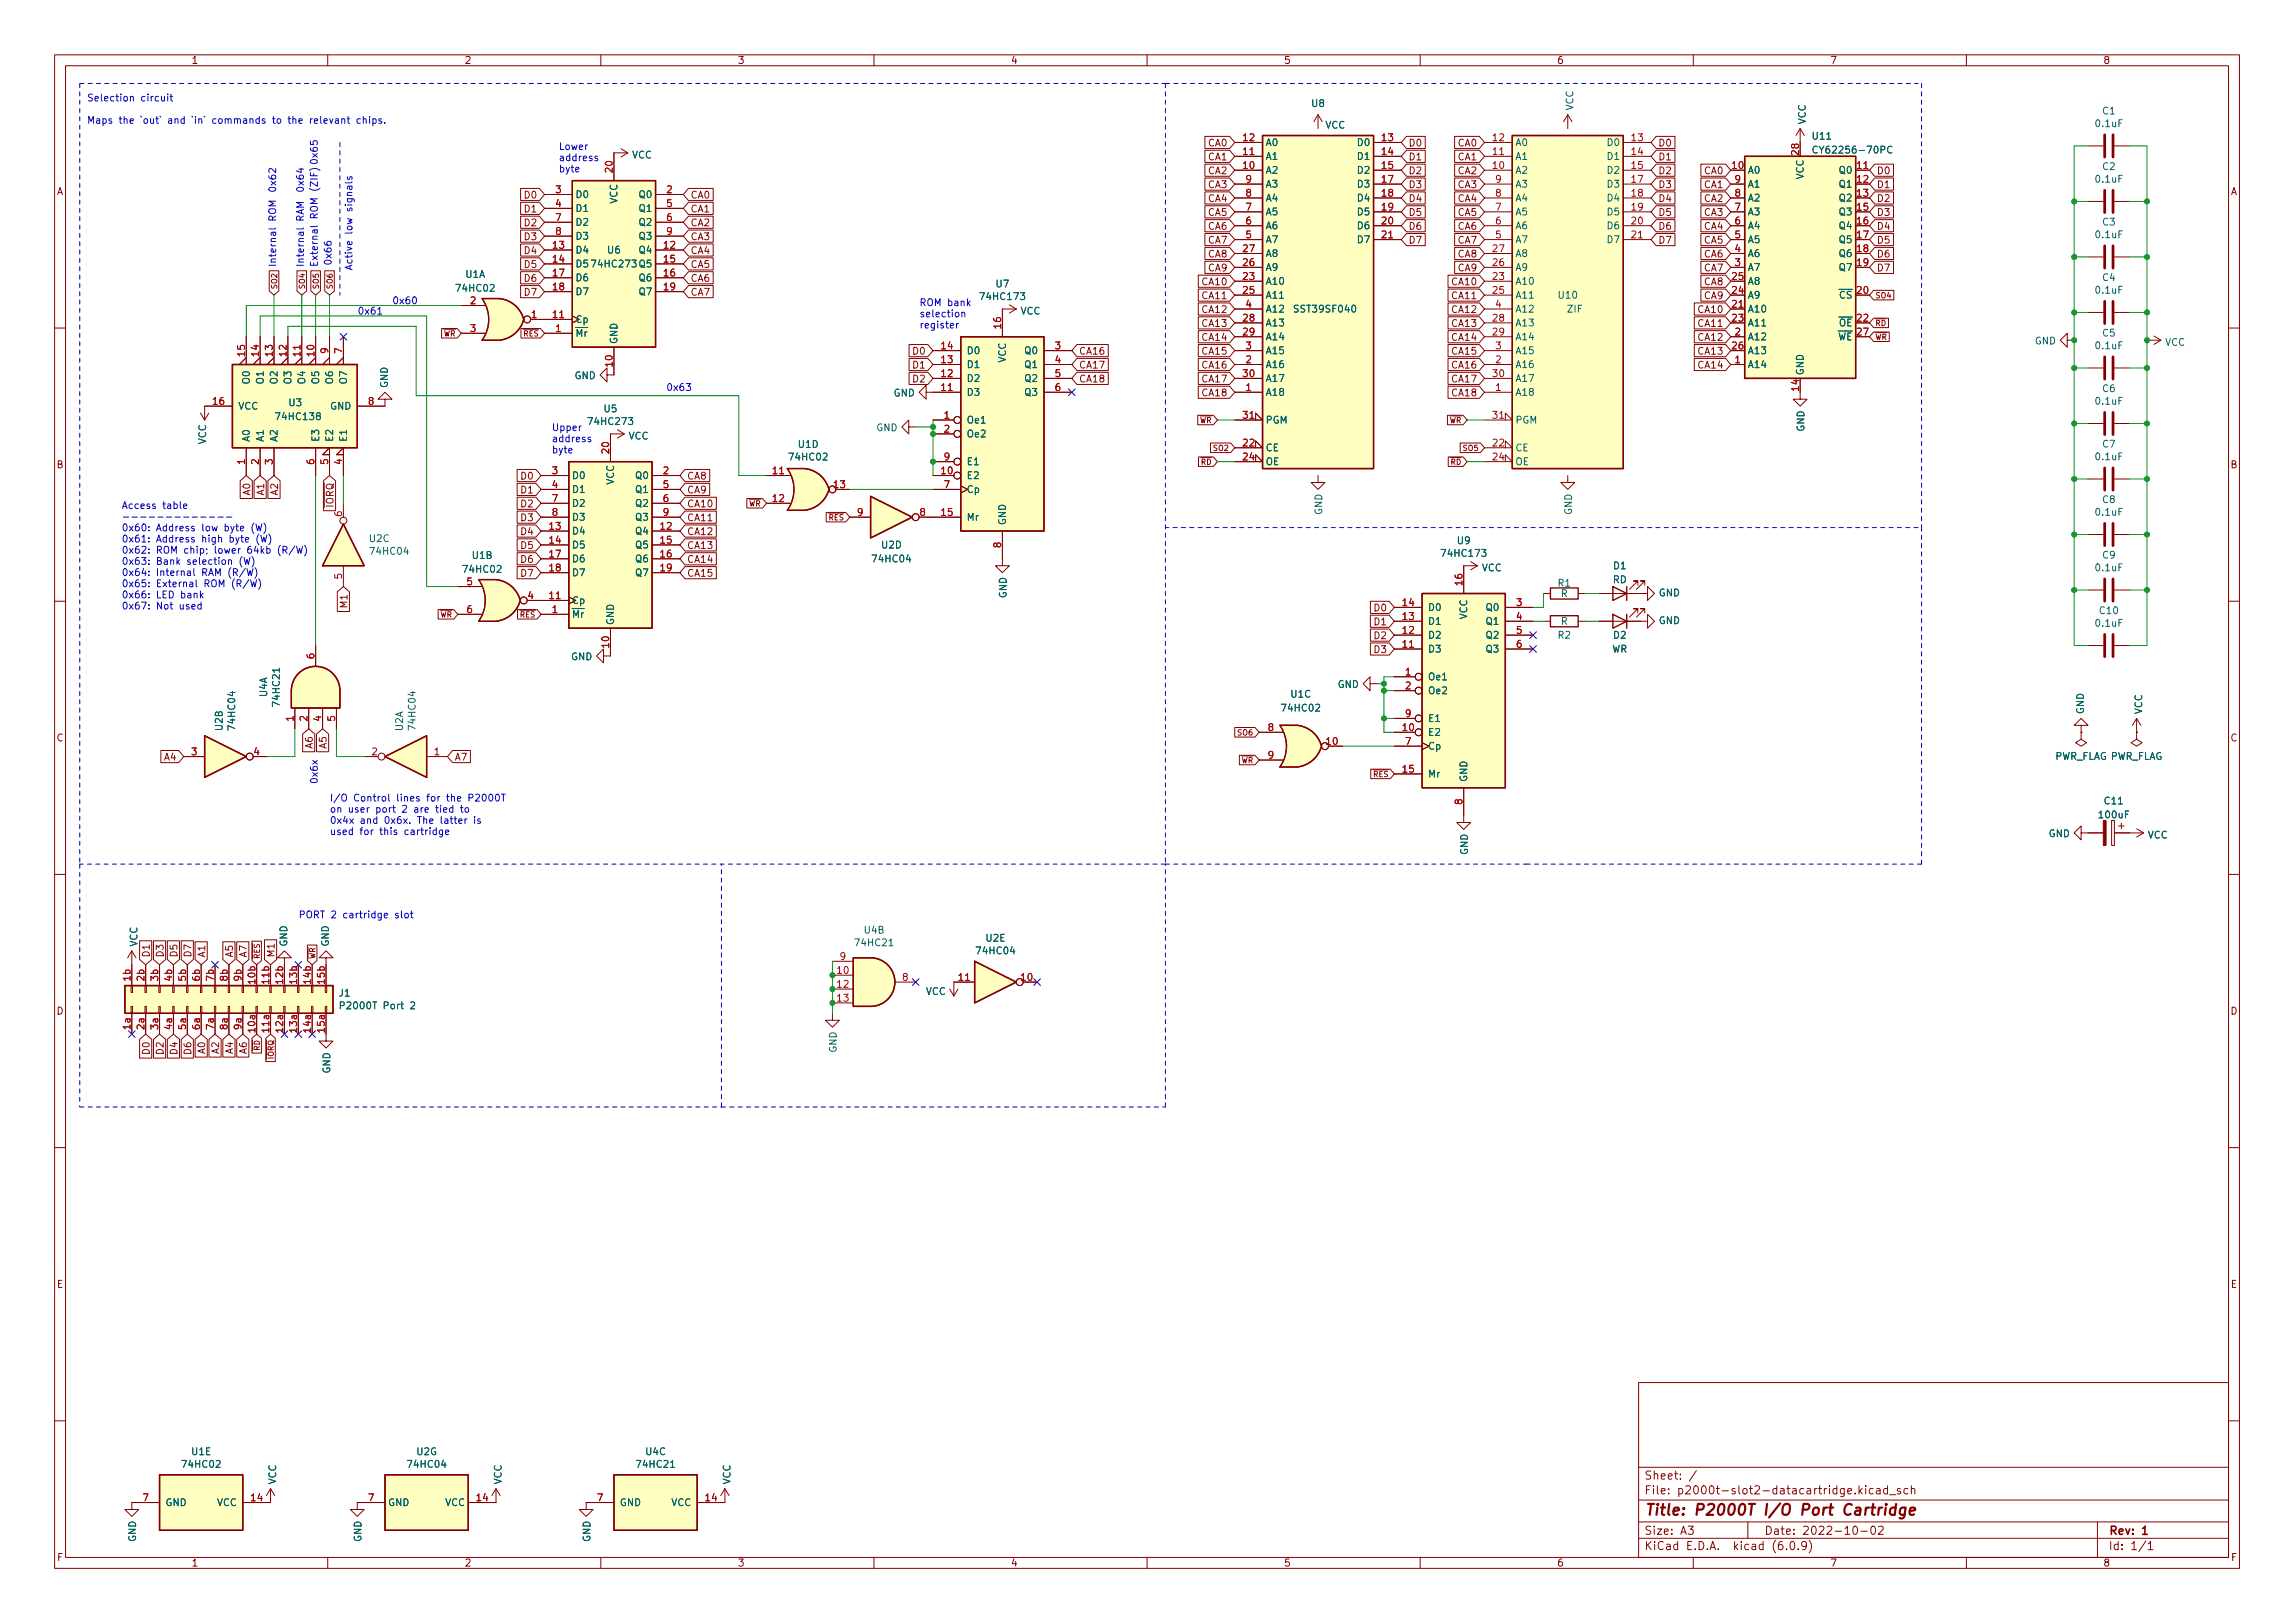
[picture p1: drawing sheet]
<svg xmlns="http://www.w3.org/2000/svg" width="420mm" height="297mm" viewBox="0 0 420 297" stroke-linecap="round" stroke-linejoin="round" font-family="sans-serif">
<defs><g id="words">
<text font-size="2.8" fill="#840000" x="301" y="277.3">Title: P2000T I/O Port Cartridge</text>
<g font-size="2.1" fill="#840000">
<text x="301" y="273.5">File: p2000t-slot2-datacartridge.kicad_sch</text>
<text x="301" y="270.8">Sheet: /</text>
<text x="301" y="280.9">Size: A3</text>
<text x="323" y="280.9">Date: 2022-10-02</text>
<text x="386" y="280.9">Rev: 1</text>
<text x="301" y="283.7">KiCad E.D.A. kicad (6.0.9)</text>
<text x="386" y="283.7">Id: 1/1</text>
</g>
<g font-size="1.8" fill="#840000">
<text x="35" y="11.7">1</text>
<text x="85" y="11.7">2</text>
<text x="135" y="11.7">3</text>
<text x="185" y="11.7">4</text>
<text x="235" y="11.7">5</text>
<text x="285" y="11.7">6</text>
<text x="335" y="11.7">7</text>
<text x="385" y="11.7">8</text>
<text x="221.3" y="29.3">CA1</text>
<text x="221.3" y="26.8">CA0</text>
<text x="257.8" y="29.3">D1</text>
<text x="257.8" y="26.8">D0</text>
<text x="267" y="29.3">CA1</text>
<text x="267" y="26.8">CA0</text>
<text x="303.5" y="29.3">D1</text>
<text x="303.5" y="26.8">D0</text>
<text x="10.3" y="35.7">A</text>
<text x="221.3" y="31.9">CA2</text>
<text x="221.3" y="34.4">CA3</text>
<text x="257.8" y="34.4">D3</text>
<text x="257.8" y="31.9">D2</text>
<text x="267" y="31.9">CA2</text>
<text x="267" y="34.4">CA3</text>
<text x="303.5" y="31.9">D2</text>
<text x="303.5" y="34.4">D3</text>
<text x="312.1" y="34.4">CA1</text>
<text x="312.1" y="31.9">CA0</text>
<text x="343.5" y="34.4">D1</text>
<text x="343.5" y="31.9">D0</text>
<text x="408.3" y="35.7">A</text>
<text x="96.2" y="38.9">D1</text>
<text x="96.2" y="41.4">D2</text>
<text x="96.2" y="36.3">D0</text>
<text x="126.4" y="38.9">CA1</text>
<text x="126.4" y="36.3">CA0</text>
<text x="126.4" y="41.4">CA2</text>
<text x="221.3" y="39.5">CA5</text>
<text x="221.3" y="37">CA4</text>
<text x="257.8" y="37">D4</text>
<text x="257.8" y="39.5">D5</text>
<text x="267" y="39.5">CA5</text>
<text x="267" y="37">CA4</text>
<text x="303.5" y="37">D4</text>
<text x="303.5" y="39.5">D5</text>
<text x="312.1" y="39.5">CA3</text>
<text x="312.1" y="37">CA2</text>
<text x="343.5" y="37">D2</text>
<text x="343.5" y="39.5">D3</text>
<text x="96.2" y="46.5">D4</text>
<text x="96.2" y="43.9">D3</text>
<text x="126.4" y="43.9">CA3</text>
<text x="126.4" y="46.5">CA4</text>
<text x="221.3" y="42">CA6</text>
<text x="221.3" y="44.6">CA7</text>
<text x="221.3" y="47.1">CA8</text>
<text x="257.8" y="42">D6</text>
<text x="257.8" y="44.6">D7</text>
<text x="267" y="47.1">CA8</text>
<text x="267" y="42">CA6</text>
<text x="267" y="44.6">CA7</text>
<text x="303.5" y="42">D6</text>
<text x="303.5" y="44.6">D7</text>
<text x="312.1" y="47.1">CA6</text>
<text x="312.1" y="42">CA4</text>
<text x="312.1" y="44.6">CA5</text>
<text x="343.5" y="42">D4</text>
<text x="343.5" y="47.1">D6</text>
<text x="343.5" y="44.6">D5</text>
<text x="96.2" y="51.6">D6</text>
<text x="96.2" y="49">D5</text>
<text x="126.4" y="49">CA5</text>
<text x="126.4" y="51.6">CA6</text>
<text x="220.3" y="52.2">CA10</text>
<text x="221.3" y="49.7">CA9</text>
<text x="266" y="52.2">CA10</text>
<text x="267" y="49.7">CA9</text>
<text x="312.1" y="52.2">CA8</text>
<text x="312.1" y="49.7">CA7</text>
<text x="343.5" y="49.7">D7</text>
<text x="96.2" y="54.1">D7</text>
<text x="126.4" y="54.1">CA7</text>
<text x="220.3" y="57.3">CA12</text>
<text x="220.3" y="54.7">CA11</text>
<text x="220.3" y="59.8">CA13</text>
<text x="266" y="54.7">CA11</text>
<text x="266" y="57.3">CA12</text>
<text x="266" y="59.8">CA13</text>
<text x="311.1" y="59.8">CA11</text>
<text x="311.1" y="57.3">CA10</text>
<text x="312.1" y="54.7">CA9</text>
<text x="167.3" y="64.9">D0</text>
<text x="197.5" y="64.9">CA16</text>
<text x="220.3" y="64.9">CA15</text>
<text x="220.3" y="62.4">CA14</text>
<text x="266" y="62.4">CA14</text>
<text x="266" y="64.9">CA15</text>
<text x="311.1" y="64.9">CA13</text>
<text x="311.1" y="62.4">CA12</text>
<text x="167.3" y="67.4">D1</text>
<text x="167.3" y="70">D2</text>
<text x="197.5" y="67.4">CA17</text>
<text x="197.5" y="70">CA18</text>
<text x="220.3" y="70">CA17</text>
<text x="220.3" y="67.4">CA16</text>
<text x="266" y="70">CA17</text>
<text x="266" y="67.4">CA16</text>
<text x="311.1" y="67.4">CA14</text>
<text x="220.3" y="72.5">CA18</text>
<text x="266" y="72.5">CA18</text>
<text x="10.3" y="85.7">B</text>
<text x="95.5" y="87.8">D0</text>
<text x="125.7" y="87.8">CA8</text>
<text x="408.3" y="85.7">B</text>
<text x="45.8" y="90.6" transform="rotate(-90 45.8 90.6)">A0</text>
<text x="48.4" y="90.6" transform="rotate(-90 48.4 90.6)">A1</text>
<text x="50.9" y="90.6" transform="rotate(-90 50.9 90.6)">A2</text>
<text x="61.1" y="94.2" transform="rotate(-90 61.1 94.2)">~{IORQ}</text>
<text x="95.5" y="90.3">D1</text>
<text x="95.5" y="92.8">D2</text>
<text x="95.5" y="95.4">D3</text>
<text x="125.7" y="92.8">CA10</text>
<text x="125.7" y="90.3">CA9</text>
<text x="125.7" y="95.4">CA11</text>
<text x="95.5" y="100.5">D5</text>
<text x="95.5" y="97.9">D4</text>
<text x="125.7" y="100.5">CA13</text>
<text x="125.7" y="97.9">CA12</text>
<text x="95.5" y="105.5">D7</text>
<text x="95.5" y="103">D6</text>
<text x="125.7" y="103">CA14</text>
<text x="125.7" y="105.5">CA15</text>
<text x="63.6" y="111.1" transform="rotate(-90 63.6 111.1)">M1</text>
<text x="251.7" y="111.9">D0</text>
<text x="251.7" y="119.5">D3</text>
<text x="251.7" y="117">D2</text>
<text x="251.7" y="114.4">D1</text>
<text x="10.3" y="135.7">C</text>
<text x="57.2" y="136.9" transform="rotate(-90 57.2 136.9)">A6</text>
<text x="59.8" y="136.9" transform="rotate(-90 59.8 136.9)">A5</text>
<text x="408.3" y="135.7">C</text>
<text x="30.1" y="139.2">A4</text>
<text x="83.2" y="139.2">A7</text>
<text x="27.4" y="175.3" transform="rotate(-90 27.4 175.3)">D1</text>
<text x="29.9" y="175.3" transform="rotate(-90 29.9 175.3)">D3</text>
<text x="32.5" y="175.3" transform="rotate(-90 32.5 175.3)">D5</text>
<text x="35" y="175.3" transform="rotate(-90 35 175.3)">D7</text>
<text x="37.6" y="175.3" transform="rotate(-90 37.6 175.3)">A1</text>
<text x="42.6" y="175.3" transform="rotate(-90 42.6 175.3)">A5</text>
<text x="45.2" y="175.3" transform="rotate(-90 45.2 175.3)">A7</text>
<text x="50.3" y="175.3" transform="rotate(-90 50.3 175.3)">M1</text>
<text x="10.3" y="185.7">D</text>
<text x="408.3" y="185.7">D</text>
<text x="27.4" y="192.8" transform="rotate(-90 27.4 192.8)">D0</text>
<text x="29.9" y="192.8" transform="rotate(-90 29.9 192.8)">D2</text>
<text x="32.5" y="192.8" transform="rotate(-90 32.5 192.8)">D4</text>
<text x="35" y="192.8" transform="rotate(-90 35 192.8)">D6</text>
<text x="37.6" y="192.8" transform="rotate(-90 37.6 192.8)">A0</text>
<text x="40.1" y="192.8" transform="rotate(-90 40.1 192.8)">A2</text>
<text x="42.6" y="192.8" transform="rotate(-90 42.6 192.8)">A4</text>
<text x="45.2" y="192.8" transform="rotate(-90 45.2 192.8)">A6</text>
<text x="10.4" y="235.7">E</text>
<text x="408.4" y="235.7">E</text>
<text x="10.4" y="285.7">F</text>
<text x="35" y="286.7">1</text>
<text x="85" y="286.7">2</text>
<text x="135" y="286.7">3</text>
<text x="185" y="286.7">4</text>
<text x="235" y="286.7">5</text>
<text x="285" y="286.7">6</text>
<text x="335" y="286.7">7</text>
<text x="385" y="286.7">8</text>
<text x="408.4" y="285.7">F</text>
</g>
<g font-size="1.8" fill="#0000c2">
<text x="15.9" y="18.5">Selection circuit</text>
<text x="15.9" y="22.6">Maps the `out` and `in` commands to the relevant chips.</text>
<text x="58.2" y="29.4" transform="rotate(-90 58.2 29.4)">0x65</text>
<text x="102.2" y="27.4">Lower</text>
<text x="102.2" y="29.5">address</text>
<text x="50.5" y="34.5" transform="rotate(-90 50.5 34.5)">0x62</text>
<text x="55.6" y="34.5" transform="rotate(-90 55.6 34.5)">0x64</text>
<text x="102.2" y="31.5">byte</text>
<text x="60.7" y="47.8" transform="rotate(-90 60.7 47.8)">0x66</text>
<text x="50.5" y="48.9" transform="rotate(-90 50.5 48.9)">Internal ROM</text>
<text x="55.6" y="48.9" transform="rotate(-90 55.6 48.9)">Internal RAM</text>
<text x="58.2" y="48.9" transform="rotate(-90 58.2 48.9)">External ROM (ZIF)</text>
<text x="64.5" y="49.6" transform="rotate(-90 64.5 49.6)">Active low signals</text>
<text x="65.4" y="57.6">0x61</text>
<text x="71.8" y="55.7">0x60</text>
<text x="168.3" y="56">ROM bank</text>
<text x="168.3" y="58.1">selection</text>
<text x="168.3" y="60.1">register</text>
<text x="121.9" y="71.5">0x63</text>
<text x="101" y="78.9">Upper</text>
<text x="101" y="80.9">address</text>
<text x="101" y="83">byte</text>
<text x="22.2" y="93.1">Access table</text>
<text x="22.2" y="97.2">0x60: Address low byte (W)</text>
<text x="22.2" y="99.3">0x61: Address high byte (W)</text>
<text x="22.2" y="101.3">0x62: ROM chip; lower 64kb (R/W)</text>
<text x="22.2" y="103.4">0x63: Bank selection (W)</text>
<text x="22.2" y="105.4">0x64: Internal RAM (R/W)</text>
<text x="22.2" y="107.4">0x65: External ROM (R/W)</text>
<text x="22.2" y="109.5">0x66: LED bank</text>
<text x="22.2" y="111.5">0x67: Not used</text>
<text x="58.2" y="143.5" transform="rotate(-90 58.2 143.5)">0x6x</text>
<text x="60.3" y="146.7">I/O Control lines for the P2000T</text>
<text x="60.3" y="148.7">on user port 2 are tied to</text>
<text x="60.3" y="150.8">0x4x and 0x6x. The latter is</text>
<text x="60.3" y="152.8">used for this cartridge</text>
<text x="54.6" y="168.1">PORT 2 cartridge slot</text>
</g>
<g font-size="1.8" fill="#006464">
<text x="240.2" y="19.6">U8</text>
<text x="242.6" y="23.5">VCC</text>
<text x="288" y="20.3" transform="rotate(-90 288 20.3)">VCC</text>
<text x="330.6" y="22.8" transform="rotate(-90 330.6 22.8)">VCC</text>
<text x="383.8" y="23.3">0.1uF</text>
<text x="384.9" y="20.9">C1</text>
<text x="115.7" y="29">VCC</text>
<text x="231.6" y="29.2">A1</text>
<text x="231.6" y="26.7">A0</text>
<text x="248.7" y="26.7">D0</text>
<text x="248.7" y="29.2">D1</text>
<text x="277.4" y="29.2">A1</text>
<text x="277.4" y="26.7">A0</text>
<text x="294.4" y="26.7">D0</text>
<text x="294.4" y="29.2">D1</text>
<text x="331.9" y="25.5">U11</text>
<text x="332.9" y="28.1">CY62256-70PC</text>
<text x="231.6" y="31.8">A2</text>
<text x="231.6" y="34.3">A3</text>
<text x="248.7" y="31.8">D2</text>
<text x="248.7" y="34.3">D3</text>
<text x="277.4" y="31.8">A2</text>
<text x="277.4" y="34.3">A3</text>
<text x="294.4" y="31.8">D2</text>
<text x="294.4" y="34.3">D3</text>
<text x="319.9" y="31.8">A0</text>
<text x="319.9" y="34.3">A1</text>
<text x="330.2" y="32.9" transform="rotate(-90 330.2 32.9)">VCC</text>
<text x="336.9" y="31.8">Q0</text>
<text x="336.9" y="34.3">Q1</text>
<text x="383.8" y="33.4">0.1uF</text>
<text x="384.9" y="31.1">C2</text>
<text x="105.3" y="36.2">D0</text>
<text x="105.3" y="38.8">D1</text>
<text x="105.3" y="41.3">D2</text>
<text x="113" y="37.3" transform="rotate(-90 113 37.3)">VCC</text>
<text x="117.1" y="36.2">Q0</text>
<text x="117.1" y="38.8">Q1</text>
<text x="117.1" y="41.3">Q2</text>
<text x="231.6" y="41.9">A6</text>
<text x="231.6" y="39.4">A5</text>
<text x="231.6" y="36.9">A4</text>
<text x="248.7" y="36.9">D4</text>
<text x="248.7" y="39.4">D5</text>
<text x="248.7" y="41.9">D6</text>
<text x="277.4" y="41.9">A6</text>
<text x="277.4" y="39.4">A5</text>
<text x="277.4" y="36.9">A4</text>
<text x="294.4" y="36.9">D4</text>
<text x="294.4" y="39.4">D5</text>
<text x="294.4" y="41.9">D6</text>
<text x="319.9" y="41.9">A4</text>
<text x="319.9" y="39.4">A3</text>
<text x="319.9" y="36.9">A2</text>
<text x="336.9" y="36.9">Q2</text>
<text x="336.9" y="39.4">Q3</text>
<text x="336.9" y="41.9">Q4</text>
<text x="384.9" y="41.3">C3</text>
<text x="105.3" y="46.4">D4</text>
<text x="105.3" y="43.9">D3</text>
<text x="111.3" y="46.4">U6</text>
<text x="117.1" y="46.4">Q4</text>
<text x="117.1" y="43.9">Q3</text>
<text x="231.6" y="47">A8</text>
<text x="231.6" y="44.5">A7</text>
<text x="248.7" y="44.5">D7</text>
<text x="277.4" y="47">A8</text>
<text x="277.4" y="44.5">A7</text>
<text x="294.4" y="44.5">D7</text>
<text x="319.9" y="47">A6</text>
<text x="319.9" y="44.5">A5</text>
<text x="336.9" y="44.5">Q5</text>
<text x="336.9" y="47">Q6</text>
<text x="383.8" y="43.6">0.1uF</text>
<text x="83.8" y="53.4">74HC02</text>
<text x="85.2" y="50.8">U1A</text>
<text x="105.3" y="48.9">D5</text>
<text x="105.3" y="51.5">D6</text>
<text x="108.7" y="48.9">74HC273 Q5</text>
<text x="117.1" y="51.5">Q6</text>
<text x="182.4" y="52.6">U7</text>
<text x="231.6" y="52.1">A10</text>
<text x="231.6" y="49.6">A9</text>
<text x="277.4" y="52.1">A10</text>
<text x="277.4" y="49.6">A9</text>
<text x="319.9" y="52.1">A8</text>
<text x="319.9" y="49.6">A7</text>
<text x="336.9" y="49.6">Q7</text>
<text x="383.8" y="53.7">0.1uF</text>
<text x="384.9" y="51.4">C4</text>
<text x="105.3" y="59.1">Cp</text>
<text x="105.3" y="54">D7</text>
<text x="117.1" y="54">Q7</text>
<text x="179.8" y="54.9">74HC173</text>
<text x="186.8" y="57.6">VCC</text>
<text x="231.6" y="54.6">A11</text>
<text x="231.6" y="59.7">A13</text>
<text x="231.6" y="57.2">A12</text>
<text x="237.3" y="57.2">SST39SF040</text>
<text x="277.4" y="54.6">A11</text>
<text x="277.4" y="59.7">A13</text>
<text x="277.4" y="57.2">A12</text>
<text x="285.4" y="54.6">U10</text>
<text x="287" y="57.2">ZIF</text>
<text x="319.9" y="57.2">A10</text>
<text x="319.9" y="59.7">A11</text>
<text x="319.9" y="54.6">A9</text>
<text x="335.3" y="59.7">~{OE}</text>
<text x="335.4" y="54.6">~{CS}</text>
<text x="105.3" y="61.6">~{Mr}</text>
<text x="113" y="63" transform="rotate(-90 113 63)">GND</text>
<text x="176.9" y="64.8">D0</text>
<text x="187.8" y="64.8">Q0</text>
<text x="231.6" y="62.3">A14</text>
<text x="231.6" y="64.8">A15</text>
<text x="277.4" y="62.3">A14</text>
<text x="277.4" y="64.8">A15</text>
<text x="319.9" y="62.3">A12</text>
<text x="319.9" y="64.8">A13</text>
<text x="335" y="62.3">~{WE}</text>
<text x="372.5" y="63">GND</text>
<text x="383.8" y="63.9">0.1uF</text>
<text x="384.9" y="61.6">C5</text>
<text x="396.3" y="63.3">VCC</text>
<text x="45.7" y="70.1" transform="rotate(-90 45.7 70.1)">O0</text>
<text x="48.3" y="70.1" transform="rotate(-90 48.3 70.1)">O1</text>
<text x="50.8" y="70.1" transform="rotate(-90 50.8 70.1)">O2</text>
<text x="53.3" y="70.1" transform="rotate(-90 53.3 70.1)">O3</text>
<text x="55.9" y="70.1" transform="rotate(-90 55.9 70.1)">O4</text>
<text x="58.4" y="70.1" transform="rotate(-90 58.4 70.1)">O5</text>
<text x="61" y="70.1" transform="rotate(-90 61 70.1)">O6</text>
<text x="63.5" y="70.1" transform="rotate(-90 63.5 70.1)">O7</text>
<text x="71" y="71" transform="rotate(-90 71 71)">GND</text>
<text x="105.2" y="69.4">GND</text>
<text x="176.9" y="69.9">D2</text>
<text x="176.9" y="67.3">D1</text>
<text x="184.1" y="66.4" transform="rotate(-90 184.1 66.4)">VCC</text>
<text x="187.8" y="67.3">Q1</text>
<text x="187.8" y="69.9">Q2</text>
<text x="231.6" y="67.3">A16</text>
<text x="231.6" y="69.9">A17</text>
<text x="277.4" y="67.3">A16</text>
<text x="277.4" y="69.9">A17</text>
<text x="319.9" y="67.3">A14</text>
<text x="330.2" y="68.7" transform="rotate(-90 330.2 68.7)">GND</text>
<text x="384.9" y="71.7">C6</text>
<text x="43.6" y="75">VCC</text>
<text x="50.8" y="76.9">74HC138</text>
<text x="52.9" y="74.3">U3</text>
<text x="60.5" y="75">GND</text>
<text x="108" y="77.8">74HC273</text>
<text x="110.6" y="75.4">U5</text>
<text x="163.6" y="72.6">GND</text>
<text x="176.9" y="77.5">Oe1</text>
<text x="176.9" y="72.4">D3</text>
<text x="187.8" y="72.4">Q3</text>
<text x="231.6" y="72.4">A18</text>
<text x="231.6" y="77.5">PGM</text>
<text x="277.4" y="72.4">A18</text>
<text x="277.4" y="77.5">PGM</text>
<text x="383.8" y="74.1">0.1uF</text>
<text x="37.7" y="81.3" transform="rotate(-90 37.7 81.3)">VCC</text>
<text x="45.7" y="80.9" transform="rotate(-90 45.7 80.9)">A0</text>
<text x="48.3" y="80.9" transform="rotate(-90 48.3 80.9)">A1</text>
<text x="50.8" y="80.9" transform="rotate(-90 50.8 80.9)">A2</text>
<text x="58.4" y="80.9" transform="rotate(-90 58.4 80.9)">E3</text>
<text x="61" y="80.9" transform="rotate(-90 61 80.9)">E2</text>
<text x="63.5" y="80.9" transform="rotate(-90 63.5 80.9)">E1</text>
<text x="115" y="80.4">VCC</text>
<text x="146.2" y="82">U1D</text>
<text x="160.4" y="78.9">GND</text>
<text x="176.9" y="80">Oe2</text>
<text x="231.6" y="82.6">CE</text>
<text x="277.4" y="82.6">CE</text>
<text x="330.3" y="79" transform="rotate(-90 330.3 79)">GND</text>
<text x="384.9" y="81.9">C7</text>
<text x="104.6" y="87.7">D0</text>
<text x="112.4" y="88.7" transform="rotate(-90 112.4 88.7)">VCC</text>
<text x="116.5" y="87.7">Q0</text>
<text x="144.7" y="84.3">74HC02</text>
<text x="176.9" y="87.7">E2</text>
<text x="176.9" y="85.1">E1</text>
<text x="231.6" y="85.1">OE</text>
<text x="277.4" y="85.1">OE</text>
<text x="383.8" y="84.2">0.1uF</text>
<text x="104.6" y="90.2">D1</text>
<text x="104.6" y="92.7">D2</text>
<text x="104.6" y="95.3">D3</text>
<text x="116.5" y="90.2">Q1</text>
<text x="116.5" y="92.7">Q2</text>
<text x="116.5" y="95.3">Q3</text>
<text x="176.9" y="95.3">Mr</text>
<text x="176.9" y="90.2">Cp</text>
<text x="242.1" y="94.3" transform="rotate(-90 242.1 94.3)">GND</text>
<text x="287.8" y="94.3" transform="rotate(-90 287.8 94.3)">GND</text>
<text x="383.8" y="94.4">0.1uF</text>
<text x="384.9" y="92.1">C8</text>
<text x="67.7" y="99.2">U2C</text>
<text x="68" y="101.5">74HC04</text>
<text x="104.6" y="97.8">D4</text>
<text x="104.6" y="100.4">D5</text>
<text x="116.5" y="97.8">Q4</text>
<text x="116.5" y="100.4">Q5</text>
<text x="161.4" y="100.4">U2D</text>
<text x="184.1" y="96.2" transform="rotate(-90 184.1 96.2)">GND</text>
<text x="264.2" y="101.9">74HC173</text>
<text x="266.8" y="99.6">U9</text>
<text x="85" y="104.8">74HC02</text>
<text x="86.5" y="102.3">U1B</text>
<text x="104.6" y="102.9">D6</text>
<text x="104.6" y="105.4">D7</text>
<text x="116.5" y="102.9">Q6</text>
<text x="116.5" y="105.4">Q7</text>
<text x="160" y="102.9">74HC04</text>
<text x="271.2" y="104.6">VCC</text>
<text x="285.3" y="107.4">R1</text>
<text x="295.3" y="106.7">RD</text>
<text x="295.4" y="104.2">D1</text>
<text x="383.8" y="104.5">0.1uF</text>
<text x="384.9" y="102.2">C9</text>
<text x="104.6" y="113.1">~{Mr}</text>
<text x="104.6" y="110.5">Cp</text>
<text x="184.3" y="109.5" transform="rotate(-90 184.3 109.5)">GND</text>
<text x="261.4" y="111.8">D0</text>
<text x="268.6" y="113.4" transform="rotate(-90 268.6 113.4)">VCC</text>
<text x="272.2" y="111.8">Q0</text>
<text x="285.7" y="109.3">R</text>
<text x="303.7" y="109.1">GND</text>
<text x="384.5" y="112.4">C10</text>
<text x="112.4" y="114.5" transform="rotate(-90 112.4 114.5)">GND</text>
<text x="261.4" y="119.4">D3</text>
<text x="261.4" y="116.9">D2</text>
<text x="261.4" y="114.3">D1</text>
<text x="272.2" y="114.3">Q1</text>
<text x="272.2" y="116.9">Q2</text>
<text x="272.2" y="119.4">Q3</text>
<text x="285.3" y="116.9">R2</text>
<text x="285.7" y="114.3">R</text>
<text x="295.1" y="119.4">WR</text>
<text x="295.4" y="116.9">D2</text>
<text x="303.7" y="114.2">GND</text>
<text x="383.8" y="114.7">0.1uF</text>
<text x="104.5" y="120.8">GND</text>
<text x="244.9" y="125.9">GND</text>
<text x="261.4" y="124.5">Oe1</text>
<text x="48.9" y="127.5" transform="rotate(-90 48.9 127.5)">U4A</text>
<text x="51.2" y="129" transform="rotate(-90 51.2 129)">74HC21</text>
<text x="234.9" y="130.2">74HC02</text>
<text x="236.4" y="127.7">U1C</text>
<text x="261.4" y="127">Oe2</text>
<text x="381.5" y="130.7" transform="rotate(-90 381.5 130.7)">GND</text>
<text x="392.2" y="130.7" transform="rotate(-90 392.2 130.7)">VCC</text>
<text x="40.7" y="133.7" transform="rotate(-90 40.7 133.7)">U2B</text>
<text x="43.1" y="133.3" transform="rotate(-90 43.1 133.3)">74HC04</text>
<text x="73.8" y="133.8" transform="rotate(-90 73.8 133.8)">U2A</text>
<text x="76.1" y="133.3" transform="rotate(-90 76.1 133.3)">74HC04</text>
<text x="261.4" y="134.7">E2</text>
<text x="261.4" y="137.2">Cp</text>
<text x="261.4" y="132.1">E1</text>
<text x="261.4" y="142.3">Mr</text>
<text x="268.6" y="143.2" transform="rotate(-90 268.6 143.2)">GND</text>
<text x="376" y="139.1">PWR_FLAG PWR_FLAG</text>
<text x="384.4" y="149.7">100uF</text>
<text x="385.3" y="147.2">C11</text>
<text x="375" y="153.2">GND</text>
<text x="393.2" y="153.5">VCC</text>
<text x="268.7" y="156.5" transform="rotate(-90 268.7 156.5)">GND</text>
<text x="25.1" y="173.3" transform="rotate(-90 25.1 173.3)">VCC</text>
<text x="52.6" y="173.3" transform="rotate(-90 52.6 173.3)">GND</text>
<text x="60.2" y="173.3" transform="rotate(-90 60.2 173.3)">GND</text>
<text x="156.8" y="173.2">74HC21</text>
<text x="158.3" y="170.9">U4B</text>
<text x="180.5" y="172.3">U2E</text>
<text x="179" y="174.6">74HC04</text>
<text x="62.1" y="182.4">J1</text>
<text x="63.2" y="184.7">P2000T Port 2</text>
<text x="169.5" y="182.1">VCC</text>
<text x="60.5" y="196.5" transform="rotate(-90 60.5 196.5)">GND</text>
<text x="153.2" y="192.7" transform="rotate(-90 153.2 192.7)">GND</text>
<text x="33.6" y="268.6">74HC02</text>
<text x="35.1" y="266.3">U1E</text>
<text x="74.9" y="268.6">74HC04</text>
<text x="76.3" y="266.3">U2G</text>
<text x="116.8" y="268.6">74HC21</text>
<text x="118.2" y="266.3">U4C</text>
<text x="30.2" y="275.6">GND</text>
<text x="39.7" y="275.6">VCC</text>
<text x="50.5" y="271.7" transform="rotate(-90 50.5 271.7)">VCC</text>
<text x="71" y="275.6">GND</text>
<text x="81.5" y="275.6">VCC</text>
<text x="91.8" y="271.7" transform="rotate(-90 91.8 271.7)">VCC</text>
<text x="113.4" y="275.6">GND</text>
<text x="122.9" y="275.6">VCC</text>
<text x="133.7" y="271.7" transform="rotate(-90 133.7 271.7)">VCC</text>
<text x="24.9" y="282.2" transform="rotate(-90 24.9 282.2)">GND</text>
<text x="66.2" y="282.2" transform="rotate(-90 66.2 282.2)">GND</text>
<text x="108.1" y="282.2" transform="rotate(-90 108.1 282.2)">GND</text>
</g>
<g font-size="1.8" fill="#a90000">
<text x="227.6" y="28.4">11</text>
<text x="227.6" y="25.8">12</text>
<text x="253" y="25.8">13</text>
<text x="253" y="28.4">14</text>
<text x="273.3" y="28.4">11</text>
<text x="273.3" y="25.8">12</text>
<text x="298.7" y="25.8">13</text>
<text x="298.7" y="28.4">14</text>
<text x="329.3" y="28.3" transform="rotate(-90 329.3 28.3)">28</text>
<text x="101.7" y="35.3">3</text>
<text x="112.1" y="31.5" transform="rotate(-90 112.1 31.5)">20</text>
<text x="122.1" y="35.3">2</text>
<text x="227.6" y="30.9">10</text>
<text x="228.1" y="36">8</text>
<text x="228.1" y="33.4">9</text>
<text x="253" y="30.9">15</text>
<text x="253" y="33.4">17</text>
<text x="253" y="36">18</text>
<text x="273.3" y="30.9">10</text>
<text x="273.8" y="36">8</text>
<text x="273.8" y="33.4">9</text>
<text x="298.7" y="30.9">15</text>
<text x="298.7" y="33.4">17</text>
<text x="298.7" y="36">18</text>
<text x="317.2" y="30.9">10</text>
<text x="317.6" y="36">8</text>
<text x="317.6" y="33.4">9</text>
<text x="340" y="30.9">11</text>
<text x="340" y="33.4">12</text>
<text x="340" y="36">13</text>
<text x="101.7" y="37.9">4</text>
<text x="101.7" y="40.4">7</text>
<text x="122.1" y="37.9">5</text>
<text x="122.1" y="40.4">6</text>
<text x="228.1" y="41.1">6</text>
<text x="228.1" y="38.5">7</text>
<text x="253" y="38.5">19</text>
<text x="253" y="41.1">20</text>
<text x="273.8" y="41.1">6</text>
<text x="273.8" y="38.5">7</text>
<text x="298.7" y="38.5">19</text>
<text x="298.7" y="41.1">20</text>
<text x="317.6" y="41.1">6</text>
<text x="317.6" y="38.5">7</text>
<text x="340" y="38.5">15</text>
<text x="340" y="41.1">16</text>
<text x="101.3" y="45.5">13</text>
<text x="101.7" y="43">8</text>
<text x="121.6" y="45.5">12</text>
<text x="122.1" y="43">9</text>
<text x="227.6" y="46.1">27</text>
<text x="228.1" y="43.6">5</text>
<text x="253" y="43.6">21</text>
<text x="273.3" y="46.1">27</text>
<text x="273.8" y="43.6">5</text>
<text x="298.7" y="43.6">21</text>
<text x="317.6" y="46.1">4</text>
<text x="317.6" y="43.6">5</text>
<text x="340" y="43.6">17</text>
<text x="340" y="46.1">18</text>
<text x="101.3" y="48">14</text>
<text x="101.3" y="50.6">17</text>
<text x="101.3" y="53.1">18</text>
<text x="121.6" y="48">15</text>
<text x="121.6" y="50.6">16</text>
<text x="121.6" y="53.1">19</text>
<text x="227.6" y="51.2">23</text>
<text x="227.6" y="53.8">25</text>
<text x="227.6" y="48.7">26</text>
<text x="273.3" y="51.2">23</text>
<text x="273.3" y="53.8">25</text>
<text x="273.3" y="48.7">26</text>
<text x="317.2" y="53.8">24</text>
<text x="317.2" y="51.2">25</text>
<text x="317.6" y="48.7">3</text>
<text x="340" y="48.7">19</text>
<text x="340" y="53.8">20</text>
<text x="86.1" y="55.7">2</text>
<text x="97.3" y="58.2">1</text>
<text x="101.3" y="58.2">11</text>
<text x="227.6" y="58.8">28</text>
<text x="228.1" y="56.3">4</text>
<text x="273.3" y="58.8">28</text>
<text x="273.8" y="56.3">4</text>
<text x="317.2" y="56.3">21</text>
<text x="317.2" y="58.8">23</text>
<text x="340" y="58.8">22</text>
<text x="44.8" y="65.2" transform="rotate(-90 44.8 65.2)">15</text>
<text x="47.4" y="65.2" transform="rotate(-90 47.4 65.2)">14</text>
<text x="49.9" y="65.2" transform="rotate(-90 49.9 65.2)">13</text>
<text x="52.5" y="65.2" transform="rotate(-90 52.5 65.2)">12</text>
<text x="55" y="65.2" transform="rotate(-90 55 65.2)">11</text>
<text x="57.5" y="65.2" transform="rotate(-90 57.5 65.2)">10</text>
<text x="60.1" y="64.7" transform="rotate(-90 60.1 64.7)">9</text>
<text x="62.6" y="64.7" transform="rotate(-90 62.6 64.7)">7</text>
<text x="86.1" y="60.7">3</text>
<text x="101.7" y="60.7">1</text>
<text x="172.4" y="63.9">14</text>
<text x="183.3" y="60.1" transform="rotate(-90 183.3 60.1)">16</text>
<text x="193.2" y="63.9">3</text>
<text x="227.6" y="61.4">29</text>
<text x="228.1" y="63.9">3</text>
<text x="273.3" y="61.4">29</text>
<text x="273.8" y="63.9">3</text>
<text x="317.2" y="63.9">26</text>
<text x="317.6" y="61.4">2</text>
<text x="340" y="61.4">27</text>
<text x="112.1" y="67.1" transform="rotate(-90 112.1 67.1)">10</text>
<text x="172.4" y="71.5">11</text>
<text x="172.4" y="69">12</text>
<text x="172.4" y="66.5">13</text>
<text x="193.2" y="66.5">4</text>
<text x="193.2" y="69">5</text>
<text x="193.2" y="71.5">6</text>
<text x="227.6" y="69">30</text>
<text x="228.1" y="71.5">1</text>
<text x="228.1" y="66.5">2</text>
<text x="273.3" y="69">30</text>
<text x="273.8" y="71.5">1</text>
<text x="273.8" y="66.5">2</text>
<text x="317.6" y="66.5">1</text>
<text x="329.3" y="71.5" transform="rotate(-90 329.3 71.5)">14</text>
<text x="39" y="74.1">16</text>
<text x="67.5" y="74.1">8</text>
<text x="172.9" y="76.6">1</text>
<text x="227.6" y="76.6">31</text>
<text x="273.3" y="76.6">31</text>
<text x="111.5" y="82.9" transform="rotate(-90 111.5 82.9)">20</text>
<text x="172.9" y="79.2">2</text>
<text x="227.6" y="81.7">22</text>
<text x="273.3" y="81.7">22</text>
<text x="44.8" y="85" transform="rotate(-90 44.8 85)">1</text>
<text x="47.4" y="85" transform="rotate(-90 47.4 85)">2</text>
<text x="49.9" y="85" transform="rotate(-90 49.9 85)">3</text>
<text x="57.5" y="85" transform="rotate(-90 57.5 85)">6</text>
<text x="60.1" y="85" transform="rotate(-90 60.1 85)">5</text>
<text x="62.6" y="85" transform="rotate(-90 62.6 85)">4</text>
<text x="101.1" y="86.8">3</text>
<text x="101.1" y="89.3">4</text>
<text x="121.4" y="86.8">2</text>
<text x="121.4" y="89.3">5</text>
<text x="141.5" y="86.8">11</text>
<text x="152.7" y="89.3">13</text>
<text x="172.4" y="86.8">10</text>
<text x="172.9" y="89.3">7</text>
<text x="172.9" y="84.2">9</text>
<text x="227.6" y="84.2">24</text>
<text x="273.3" y="84.2">24</text>
<text x="62.6" y="94.5" transform="rotate(-90 62.6 94.5)">6</text>
<text x="101.1" y="91.9">7</text>
<text x="101.1" y="94.4">8</text>
<text x="121.4" y="91.9">6</text>
<text x="121.4" y="94.4">9</text>
<text x="141.5" y="91.9">12</text>
<text x="157" y="94.4">9</text>
<text x="168.4" y="94.4">8</text>
<text x="172.4" y="94.4">15</text>
<text x="100.6" y="96.9">13</text>
<text x="100.6" y="99.5">14</text>
<text x="120.9" y="96.9">12</text>
<text x="120.9" y="99.5">15</text>
<text x="183.3" y="100.2" transform="rotate(-90 183.3 100.2)">8</text>
<text x="62.6" y="105.9" transform="rotate(-90 62.6 105.9)">5</text>
<text x="85.5" y="107.1">5</text>
<text x="100.6" y="102">17</text>
<text x="100.6" y="104.6">18</text>
<text x="120.9" y="102">16</text>
<text x="120.9" y="104.6">19</text>
<text x="267.7" y="107.1" transform="rotate(-90 267.7 107.1)">16</text>
<text x="85.5" y="112.2">6</text>
<text x="96.7" y="109.6">4</text>
<text x="100.6" y="109.6">11</text>
<text x="101.1" y="112.2">1</text>
<text x="256.8" y="113.4">13</text>
<text x="256.8" y="110.9">14</text>
<text x="277.6" y="110.9">3</text>
<text x="277.6" y="113.4">4</text>
<text x="111.5" y="118.5" transform="rotate(-90 111.5 118.5)">10</text>
<text x="256.8" y="118.5">11</text>
<text x="256.8" y="116">12</text>
<text x="277.6" y="116">5</text>
<text x="277.6" y="118.5">6</text>
<text x="57.5" y="120.5" transform="rotate(-90 57.5 120.5)">6</text>
<text x="257.3" y="123.6">1</text>
<text x="53.7" y="132" transform="rotate(-90 53.7 132)">1</text>
<text x="56.3" y="132" transform="rotate(-90 56.3 132)">2</text>
<text x="58.8" y="132" transform="rotate(-90 58.8 132)">4</text>
<text x="61.3" y="132" transform="rotate(-90 61.3 132)">5</text>
<text x="257.3" y="126.1">2</text>
<text x="257.3" y="131.2">9</text>
<text x="232.2" y="133.8">8</text>
<text x="242.9" y="136.3">10</text>
<text x="256.8" y="133.8">10</text>
<text x="257.3" y="136.3">7</text>
<text x="35.1" y="138.2">3</text>
<text x="46.5" y="138.2">4</text>
<text x="68.1" y="138.2">2</text>
<text x="79.5" y="138.2">1</text>
<text x="232.2" y="138.8">9</text>
<text x="256.8" y="141.4">15</text>
<text x="267.7" y="147.2" transform="rotate(-90 267.7 147.2)">8</text>
<text x="23.9" y="179.5" transform="rotate(-90 23.9 179.5)">1b</text>
<text x="26.4" y="179.5" transform="rotate(-90 26.4 179.5)">2b</text>
<text x="29" y="179.5" transform="rotate(-90 29 179.5)">3b</text>
<text x="31.5" y="179.5" transform="rotate(-90 31.5 179.5)">4b</text>
<text x="34" y="179.5" transform="rotate(-90 34 179.5)">5b</text>
<text x="36.6" y="179.5" transform="rotate(-90 36.6 179.5)">6b</text>
<text x="39.1" y="179.5" transform="rotate(-90 39.1 179.5)">7b</text>
<text x="41.7" y="179.5" transform="rotate(-90 41.7 179.5)">8b</text>
<text x="44.2" y="179.5" transform="rotate(-90 44.2 179.5)">9b</text>
<text x="46.7" y="180" transform="rotate(-90 46.7 180)">10b</text>
<text x="49.3" y="180" transform="rotate(-90 49.3 180)">11b</text>
<text x="51.8" y="180" transform="rotate(-90 51.8 180)">12b</text>
<text x="54.4" y="180" transform="rotate(-90 54.4 180)">13b</text>
<text x="56.9" y="180" transform="rotate(-90 56.9 180)">14b</text>
<text x="59.4" y="180" transform="rotate(-90 59.4 180)">15b</text>
<text x="153.3" y="178.2">10</text>
<text x="153.8" y="175.7">9</text>
<text x="165.2" y="179.5">8</text>
<text x="175.5" y="179.5">11</text>
<text x="187" y="179.5">10</text>
<text x="153.3" y="180.8">12</text>
<text x="153.3" y="183.3">13</text>
<text x="23.9" y="188.3" transform="rotate(-90 23.9 188.3)">1a</text>
<text x="26.4" y="188.3" transform="rotate(-90 26.4 188.3)">2a</text>
<text x="29" y="188.3" transform="rotate(-90 29 188.3)">3a</text>
<text x="31.5" y="188.3" transform="rotate(-90 31.5 188.3)">4a</text>
<text x="34" y="188.3" transform="rotate(-90 34 188.3)">5a</text>
<text x="36.6" y="188.3" transform="rotate(-90 36.6 188.3)">6a</text>
<text x="39.1" y="188.3" transform="rotate(-90 39.1 188.3)">7a</text>
<text x="41.7" y="188.3" transform="rotate(-90 41.7 188.3)">8a</text>
<text x="44.2" y="188.3" transform="rotate(-90 44.2 188.3)">9a</text>
<text x="46.7" y="188.8" transform="rotate(-90 46.7 188.8)">10a</text>
<text x="49.3" y="188.8" transform="rotate(-90 49.3 188.8)">11a</text>
<text x="51.8" y="188.8" transform="rotate(-90 51.8 188.8)">12a</text>
<text x="54.4" y="188.8" transform="rotate(-90 54.4 188.8)">13a</text>
<text x="56.9" y="188.8" transform="rotate(-90 56.9 188.8)">14a</text>
<text x="59.4" y="188.8" transform="rotate(-90 59.4 188.8)">15a</text>
<text x="26.2" y="274.7">7</text>
<text x="46" y="274.7">14</text>
<text x="67.5" y="274.7">7</text>
<text x="87.3" y="274.7">14</text>
<text x="109.4" y="274.7">7</text>
<text x="129.2" y="274.7">14</text>
</g>
<g font-size="1.4" fill="#840000">
<text x="50.7" y="53" transform="rotate(-90 50.7 53)">SO2</text>
<text x="55.8" y="53" transform="rotate(-90 55.8 53)">SO4</text>
<text x="58.4" y="53" transform="rotate(-90 58.4 53)">SO5</text>
<text x="60.9" y="53" transform="rotate(-90 60.9 53)">SO6</text>
<text x="343.3" y="59.7">~{RD}</text>
<text x="343.3" y="54.6">SO4</text>
<text x="80.1" y="61.6">~{WR}</text>
<text x="94.8" y="61.6">~{RES}</text>
<text x="343.3" y="62.2">~{WR}</text>
<text x="218.5" y="77.4">~{WR}</text>
<text x="264.2" y="77.4">~{WR}</text>
<text x="222.3" y="82.5">SO2</text>
<text x="268" y="82.5">SO5</text>
<text x="218.8" y="85.1">~{RD}</text>
<text x="264.5" y="85.1">~{RD}</text>
<text x="136" y="92.7">~{WR}</text>
<text x="150.7" y="95.2">~{RES}</text>
<text x="79.5" y="113">~{WR}</text>
<text x="94.2" y="113">~{RES}</text>
<text x="226.7" y="134.6">SO6</text>
<text x="226.1" y="139.7">~{WR}</text>
<text x="250.4" y="142.2">~{RES}</text>
<text x="47.6" y="175.6" transform="rotate(-90 47.6 175.6)">~{RES}</text>
<text x="57.7" y="175.6" transform="rotate(-90 57.7 175.6)">~{WR}</text>
<text x="47.6" y="193.3" transform="rotate(-90 47.6 193.3)">~{RD}</text>
<text x="50.1" y="194.9" transform="rotate(-90 50.1 194.9)">~{IORQ}</text>
</g>
</g></defs>
<g fill="none" stroke="#840000" stroke-width=".18">
<path d="M10 10h400v277h-400zM12 12h396v273h-396zM60 10v2M110 10v2M160 10v2M210 10v2M260 10v2M310 10v2M360 10v2M95.3 37h3.4l1 1.1-1 1.1h-3.4zM95.3 39.6h3.4l1 1.1-1 1.1h-3.4zM95.3 34.5h3.4l1 1.1-1 1.1h-3.4z"/>
<path d="M99.7 35.6h5.1M99.7 38.1h5.1M113.7 27.2l1.2 .8M114.9 28h-2.5v5.1M114.9 28l-1.2 .7M120 35.6h5.1M120 38.1h5.1M126 37h4.6v2.2h-4.6l-.9-1.1zM126 34.5h4.6v2.2h-4.6l-.9-1.1zM126 39.6h4.6v2.2h-4.6l-.9-1.1zM220.6 37.7h4.5l1 1.1-1 1.1h-4.5zM220.6 27.5h4.5l1 1.1-1 1.1h-4.5z"/>
<path d="M220.6 30h4.5l1 1.2-1 1.1h-4.5zM220.6 35.1h4.5l1 1.1-1 1.1h-4.5zM220.6 32.6h4.5l1 1.1-1 1.1h-4.5zM220.6 25h4.5l1 1.1-1 1.1h-4.5zM226.1 31.2h5M226.1 38.8h5M226.1 36.2h5M226.1 33.7h5M226.1 28.6h5M226.1 26.1h5M241.3 21l-.8 1.3M241.3 21v2.5"/>
<path d="M241.3 21l.8 1.3M251.5 31.2h5M251.5 38.8h5M251.5 36.2h5M251.5 33.7h5M251.5 28.6h5M251.5 26.1h5M257.5 27.5h3.4v2.2h-3.4l-1-1.1zM257.5 32.6h3.4v2.2h-3.4l-1-1.1zM257.5 35.1h3.4v2.2h-3.4l-1-1.1zM257.5 37.7h3.4v2.2h-3.4l-1-1.1zM257.5 25h3.4v2.2h-3.4l-1-1.1z"/>
<path d="M257.5 30h3.4v2.3h-3.4l-1-1.1zM266.3 37.7h4.5l1 1.1-1 1.1h-4.5zM266.3 35.1h4.5l1 1.1-1 1.1h-4.5zM266.3 27.5h4.5l1 1.1-1 1.1h-4.5zM266.3 25h4.5l1 1.1-1 1.1h-4.5zM266.3 30h4.5l1 1.2-1 1.1h-4.5zM266.3 32.6h4.5l1 1.1-1 1.1h-4.5zM271.8 31.2h5.1M271.8 38.8h5.1M271.8 36.2h5.1M271.8 33.7h5.1M271.8 28.6h5.1"/>
<path d="M271.8 26.1h5.1M287 21l-.7 1.3M287 21v2.5M287 21l.8 1.3M297.2 31.2h5.1M297.2 38.8h5.1M297.2 36.2h5.1M297.2 33.7h5.1M297.2 28.6h5.1M297.2 26.1h5.1M303.2 35.1h3.4v2.2h-3.4l-.9-1.1zM303.2 30h3.4v2.3h-3.4l-.9-1.1z"/>
<path d="M303.2 27.5h3.4v2.2h-3.4l-.9-1.1zM303.2 37.7h3.4v2.2h-3.4l-.9-1.1zM303.2 25h3.4v2.2h-3.4l-.9-1.1zM303.2 32.6h3.4v2.2h-3.4l-.9-1.1zM311.4 32.6h4.5l1 1.1-1 1.1h-4.5zM311.4 37.7h4.5l1 1.1-1 1.1h-4.5zM311.4 30h4.5l1 1.2-1 1.1h-4.5zM311.4 35.1h4.5l1 1.1-1 1.1h-4.5zM316.9 38.8h2.5M316.9 36.2h2.5M316.9 33.7h2.5M329.6 23.5l-.8 1.3"/>
<path d="M329.6 23.5v2.6M329.6 23.5l.7 1.3M339.7 31.2h2.6M343.2 35.1h3.4v2.2h-3.4l-.9-1.1zM343.2 32.6h3.4v2.2h-3.4l-.9-1.1zM343.2 30h3.4v2.3h-3.4l-.9-1.1zM343.2 37.7h3.4v2.2h-3.4l-.9-1.1zM382.3 36.9h2.8M382.3 26.7h2.8M387.1 36.9h2.8M387.1 26.7h2.8M49.3 49.6h1.7v3.7l-.8 .7-.9-.7z"/>
<path d="M54.4 49.6h1.7v3.7l-.9 .7-.8-.7zM56.9 49.6h1.8v3.7l-.9 .7-.9-.7zM59.4 49.6h1.8v3.7l-.9 .7-.9-.7zM84.5 55.9h4.3M91.4 54.6h-3.1a6.6 6.6 0 0 1 0 7.7h3.1M95.3 49.7h3.4l1 1.1-1 1.1h-3.4zM95.3 44.6h3.4l1 1.2-1 1.1h-3.4zM95.3 47.2h3.4l1 1.1-1 1.1h-3.4zM95.3 52.3h3.4l1 1.1-1 1.1h-3.4zM95.3 42.1h3.4l1 1.1-1 1.1h-3.4zM97.2 58.5h7.6M99.7 45.8h5.1"/>
<path d="M99.7 48.3h5.1M99.7 50.8h5.1M99.7 53.4h5.1M99.7 40.7h5.1M99.7 43.2h5.1M120 45.8h5.1M120 48.3h5.1M120 50.8h5.1M120 53.4h5.1M120 40.7h5.1M120 43.2h5.1M126 42.1h4.6v2.2h-4.6l-.9-1.1z"/>
<path d="M126 52.3h4.6v2.2h-4.6l-.9-1.1zM126 47.2h4.6v2.2h-4.6l-.9-1.1zM126 44.6h4.6v2.3h-4.6l-.9-1.1zM126 49.7h4.6v2.2h-4.6l-.9-1.1zM184.8 55.8l1.3 .8M186.1 56.6h-2.6v5M186.1 56.6l-1.3 .7M219.4 55.4h5.7l1 1.2-1 1.1h-5.7zM219.4 50.4h5.7l1 1.1-1 1.1h-5.7zM219.4 52.9h5.7l1 1.1-1 1.1h-5.7zM219.4 58h5.7l1 1.1-1 1.1h-5.7zM220.6 40.2h4.5l1 1.1-1 1.1h-4.5z"/>
<path d="M220.6 47.8h4.5l1 1.1-1 1.1h-4.5zM220.6 42.7h4.5l1 1.2-1 1.1h-4.5zM220.6 45.3h4.5l1 1.1-1 1.1h-4.5zM226.1 56.6h5M226.1 48.9h5M226.1 46.4h5M226.1 43.9h5M226.1 41.3h5M226.1 51.5h5M226.1 54h5M226.1 59.1h5M251.5 43.9h5"/>
<path d="M251.5 41.3h5M257.5 40.2h3.4v2.2h-3.4l-1-1.1zM257.5 42.7h3.4v2.3h-3.4l-1-1.1zM265.1 52.9h5.7l1 1.1-1 1.1h-5.7zM265.1 55.4h5.7l1 1.2-1 1.1h-5.7zM265.1 50.4h5.7l1 1.1-1 1.1h-5.7zM265.1 58h5.7l1 1.1-1 1.1h-5.7zM266.3 45.3h4.5l1 1.1-1 1.1h-4.5zM266.3 40.2h4.5l1 1.1-1 1.1h-4.5zM266.3 47.8h4.5l1 1.1-1 1.1h-4.5zM266.3 42.7h4.5l1 1.2-1 1.1h-4.5zM271.8 56.6h5.1"/>
<path d="M271.8 48.9h5.1M271.8 46.4h5.1M271.8 43.9h5.1M271.8 41.3h5.1M271.8 51.5h5.1M271.8 54h5.1M271.8 59.1h5.1M297.2 43.9h5.1M297.2 41.3h5.1M303.2 40.2h3.4v2.2h-3.4l-.9-1.1zM303.2 42.7h3.4v2.3h-3.4l-.9-1.1zM310.2 58h5.7l1 1.1-1 1.1h-5.7z"/>
<path d="M310.2 55.4h5.7l1 1.2-1 1.1h-5.7zM311.4 45.3h4.5l1 1.1-1 1.1h-4.5zM311.4 40.2h4.5l1 1.1-1 1.1h-4.5zM311.4 42.7h4.5l1 1.2-1 1.1h-4.5zM311.4 52.9h4.5l1 1.1-1 1.1h-4.5zM311.4 50.4h4.5l1 1.1-1 1.1h-4.5zM311.4 47.8h4.5l1 1.1-1 1.1h-4.5zM316.9 56.6h2.5M316.9 48.9h2.5M316.9 46.4h2.5M316.9 43.9h2.5M316.9 41.3h2.5"/>
<path d="M343 58.2h2.7v1.8h-2.7l-.7-.9zM343 53.1h3.7v1.8h-3.7l-.7-.9zM343.2 40.2h3.4v2.2h-3.4l-.9-1.1zM343.2 47.8h3.4v2.2h-3.4l-.9-1.1zM343.2 45.3h3.4v2.2h-3.4l-.9-1.1zM343.2 42.7h3.4v2.3h-3.4l-.9-1.1zM382.3 47h2.8M382.3 57.2h2.8M387.1 47h2.8M387.1 57.2h2.8M10 60h2M36.7 75.6l.8 1.3"/>
<path d="M38.2 75.6l-.7 1.3M42.5 74.3h-5v2.6M45.1 61.6v5.1M45.1 65.4l-1.3 1.3M47.6 61.6v5.1M47.6 65.4l-1.2 1.3M50.2 61.6v5.1M50.2 65.4l-1.3 1.3M52.7 61.6v5.1M52.7 65.4l-1.3 1.3M55.2 61.6v5.1M55.2 65.4l-1.2 1.3"/>
<path d="M57.8 61.6v5.1M57.8 65.4l-1.3 1.3M60.3 61.6v5.1M60.3 65.4l-1.2 1.3M62.9 61.6v5.1M62.9 65.4l-1.3 1.3M70.5 73.1h1.3l-1.3-1.3-1.3 1.3h1.3v1.2h-5.1M80.8 60.1h2.9l.8 .9-.8 .9h-2.9zM84.5 61h4.3M95.4 60.1h3.6l.7 .9-.7 .9h-3.6zM99.7 61h5.1M112.4 63.5v5.1h-1.3v1.3l-1.2-1.3 1.2-1.3v1.3"/>
<path d="M113 78.6l1.3 .8M114.3 79.4h-2.5v5.1M114.3 79.4l-1.3 .8M166.4 78.1v-1.2l-1.3 1.2 1.3 1.3v-1.3h1.2M166.4 63.1h3.5l.9 1.1-.9 1.1h-3.5zM166.4 65.6h3.5l.9 1.1-.9 1.1h-3.5zM166.4 68.1h3.5l.9 1.2-.9 1.1h-3.5zM169.5 71.8v-1.3l-1.2 1.3 1.2 1.3v-1.3h6.4M170.8 66.7h5.1M170.8 76.9h3.8M170.8 69.3h5.1M170.8 64.2h5.1"/>
<path d="M170.8 79.4h3.8M191.1 66.7h5.1M191.1 71.8h5.1M191.1 69.3h5.1M191.1 64.2h5.1M197.2 63.1h5.7v2.2h-5.7l-1-1.1zM197.2 65.6h5.7v2.2h-5.7l-1-1.1zM197.2 68.1h5.7v2.3h-5.7l-1-1.1zM219.3 76h2.8l.8 .9-.8 .8h-2.8zM219.4 68.1h5.7l1 1.2-1 1.1h-5.7zM219.4 63.1h5.7l1 1.1-1 1.1h-5.7zM219.4 70.7h5.7l1 1.1-1 1.1h-5.7z"/>
<path d="M219.4 65.6h5.7l1 1.1-1 1.1h-5.7zM219.4 60.5h5.7l1 1.1-1 1.1h-5.7zM226.1 76.9h5l-1.2-1.3v1.3M226.1 66.7h5M226.1 61.6h5M226.1 71.8h5M226.1 69.3h5M226.1 64.2h5M265 76h2.9l.7 .9-.7 .8h-2.9zM265.1 60.5h5.7l1 1.1-1 1.1h-5.7zM265.1 68.1h5.7l1 1.2-1 1.1h-5.7zM265.1 70.7h5.7l1 1.1-1 1.1h-5.7z"/>
<path d="M265.1 65.6h5.7l1 1.1-1 1.1h-5.7zM265.1 63.1h5.7l1 1.1-1 1.1h-5.7zM271.8 76.9h5.1l-1.3-1.3v1.3M271.8 66.7h5.1M271.8 61.6h5.1M271.8 71.8h5.1M271.8 69.3h5.1M271.8 64.2h5.1M310.2 63.1h5.7l1 1.1-1 1.1h-5.7zM310.2 60.5h5.7l1 1.1-1 1.1h-5.7zM310.2 65.6h5.7l1 1.1-1 1.1h-5.7zM316.9 66.7h2.5"/>
<path d="M316.9 61.6h2.5M329.6 71.8v1.3h1.2l-1.2 1.2-1.3-1.2h1.3M343 60.8h2.9v1.7h-2.9l-.7-.9zM378.5 62.3v-1.3l-1.3 1.3 1.3 1.2v-1.2h1.2M382.3 77.5h2.8M382.3 67.3h2.8M387.1 77.5h2.8M387.1 67.3h2.8M393.1 62.3h2.5M394.3 61.5l1.3 .8M395.6 62.3l-1.3 .7M408 60h2"/>
<path d="M44 88l1.1-1 1.1 1v3.2h-2.2zM45.1 82v5M46.5 88l1.1-1 1.1 1v3.2h-2.2zM47.6 82v5M49.1 88l1.1-1 1.1 1v3.2h-2.2zM50.2 82v5M57.8 82v5M59.2 88l1.1-1 1.1 1v5.5h-2.2zM60.3 83.2h-1.2l1.2-1.2v5M62.9 83.2h-1.3l1.3-1.2v5M62.9 92.1v2.6M94.7 88.5h3.4l1 1.1-1 1.1h-3.4z"/>
<path d="M94.7 85.9h3.4l1 1.1-1 1.1h-3.4zM94.7 91h3.4l1 1.1-1 1.1h-3.4zM94.7 98.6h3.4l1 1.1-1 1.1h-3.4zM94.7 96.1h3.4l1 1.1-1 1.1h-3.4zM94.7 93.5h3.4l1 1.2-1 1.1h-3.4zM99.1 94.7h5M99.1 87h5M99.1 92.1h5M99.1 89.6h5M99.1 97.2h5M99.1 99.7h5M119.4 94.7h5.1"/>
<path d="M119.4 87h5.1M119.4 92.1h5.1M119.4 89.6h5.1M119.4 97.2h5.1M119.4 99.7h5.1M125.4 98.6h5.7v2.2h-5.7l-.9-1.1zM125.4 85.9h4.5v2.2h-4.5l-.9-1.1zM125.4 91h5.7v2.2h-5.7l-.9-1.1zM125.4 88.5h4.5v2.2h-4.5l-.9-1.1zM125.4 96.1h5.7v2.2h-5.7l-.9-1.1zM125.4 93.5h5.7v2.3h-5.7l-.9-1.1zM136.7 91.2h2.9l.7 .9-.7 .9h-2.9z"/>
<path d="M140.3 87h4.4M140.3 92.1h4.4M147.3 85.8h-3.2a6.6 6.6 0 0 1 0 7.6h3.2M151.3 93.8h3.5l.8 .9-.8 .8h-3.5zM153 89.6h2.6M155.6 94.7h3.8M168.3 94.7h7.6M170.8 87h3.8M170.8 89.6h5.1M170.8 84.5h3.8M175.9 88.9l1.3 .7-1.3 .6M183.5 97.2v6.3h1.3l-1.3 1.3-1.3-1.3h1.3"/>
<path d="M219.4 83.6h2.7l.8 .9-.8 .9h-2.7zM221.6 81.1h3.7l.8 .9-.8 .8h-3.7zM226.1 82h5l-1.2-1.3v1.3M226.1 84.5h5l-1.2-1.3v1.3M241.3 87v1.3h1.3l-1.3 1.3-1.3-1.3h1.3M265.1 83.6h2.8l.7 .9-.7 .9h-2.8zM267.3 81.1h3.7l.8 .9-.8 .8h-3.7zM271.8 82h5.1l-1.3-1.3v1.3M271.8 84.5h5.1l-1.3-1.3v1.3M287 87v1.3h1.3l-1.3 1.3-1.3-1.3h1.3M382.3 97.8h2.8M382.3 87.7h2.8"/>
<path d="M387.1 97.8h2.8M387.1 87.7h2.8M10 110h2M57.8 118.1v3.9M61.8 108.3l1.1-.9 1.1 .9v3.6h-2.2zM62.9 103.5v3.9M80.2 111.6h2.9l.7 .8-.7 .9h-2.9zM83.8 107.4h4.3M83.8 112.4h4.3M90.8 106.1h-3.2a6.6 6.6 0 0 1 0 7.6h3.2M94.7 103.7h3.4l1 1.1-1 1.1h-3.4zM94.7 101.2h3.4l1 1.1-1 1.1h-3.4z"/>
<path d="M94.7 111.6h3.6l.8 .8-.8 .9h-3.6zM96.5 109.9h7.6M99.1 112.4h5M99.1 102.3h5M99.1 104.8h5M111.8 115v5.1h-1.3v1.2l-1.3-1.2 1.3-1.3v1.3M119.4 102.3h5.1M119.4 104.8h5.1M125.4 101.2h5.7v2.2h-5.7l-.9-1.1zM125.4 103.7h5.7v2.2h-5.7l-.9-1.1zM250.9 117.7h3.4l1 1.1-1 1.1h-3.4zM250.9 115.1h3.4l1 1.1-1 1.2h-3.4z"/>
<path d="M250.9 112.6h3.4l1 1.1-1 1.1h-3.4zM250.9 110.1h3.4l1 1.1-1 1.1h-3.4zM255.3 113.7h5M255.3 118.8h5M255.3 116.2h5M255.3 111.2h5M269.2 102.8l1.3 .7M270.5 103.5h-2.5v5.1M270.5 103.5l-1.3 .8M275.6 113.7h5.1M275.6 118.8h5.1M275.6 116.2h5.1"/>
<path d="M275.6 111.2h5.1M282.6 108.6h1.2M282.6 113.7h1.2M288.9 108.6h1.3M288.9 113.7h1.3M292.7 108.6h8.9v-1.2l1.3 1.2-1.3 1.3v-1.3M292.7 113.7h8.9v-1.3l1.3 1.3-1.3 1.3v-1.3M299.8 107.1v-.8h-.7h.7l-1.5 1.6M299.8 112.2v-.8h-.7h.7l-1.5 1.5M301.1 107.1v-.8h-.7h.7l-1.5 1.6M301.1 112.2v-.8h-.7h.7l-1.5 1.5M382.3 108h2.8"/>
<path d="M382.3 118.1h2.8M387.1 108h2.8M387.1 118.1h2.8M408 110h2M29.5 137.4h3.2l1 1.1-1 1.1h-3.2zM33.7 138.5h3.8M46.4 138.5h2.5M54 129.6v3.8M55.4 134.3l1.1-.9 1.1 .9v3.3h-2.2zM56.5 129.6v3.8M57.9 134.3l1.2-.9 1.1 .9v3.3h-2.3zM59.1 129.6v3.8"/>
<path d="M61.6 129.6v3.8M66.7 138.5h2.5M78.1 138.5h3.8M82.9 137.4h3.2v2.2h-3.2l-1-1.1zM226.1 133.1h3.7l.7 .9-.7 .9h-3.7zM226.9 138.2h2.9l.7 .9-.7 .9h-2.9zM230.5 134h4.3M230.5 139.1h4.3M237.5 132.8h-3.2a6.6 6.6 0 0 1 0 7.6h3.2M243.2 136.6h2.5M250.8 125.1v-1.2l-1.2 1.2 1.2 1.3v-1.3h1.3M255.3 136.6h5"/>
<path d="M255.3 134h3.8M255.3 123.9h3.8M255.3 126.4h3.8M255.3 131.5h3.8M260.3 135.9l1.3 .7-1.3 .6M381 132.8h1.3l-1.3-1.3-1.3 1.3h1.3v1.2M381 134v1.3l1 .6-1 .7-1-.7 1-.6M381 134h.1M391.2 134v1.3l1 .6-1 .7-1.1-.7 1.1-.6M391.2 134h.1M391.2 131.5l-.8 1.3M391.2 131.5v2.5"/>
<path d="M391.2 131.5l.7 1.3M251 140.8h3.5l.8 .8-.8 .9h-3.5zM255.3 141.6h5M268 144.2v6.3h1.2l-1.2 1.3-1.3-1.3h1.3M381 152.4v-1.2l-1.3 1.2 1.3 1.3v-1.3h4.1M386.6 150.2h.5v4.5h-.5zM387.1 152.4h5.3M387.9 151.2h1M388.4 150.7v1M391.2 151.7l1.2 .7M392.4 152.4l-1.2 .8M10 160h2"/>
<path d="M24.1 174v6.4M24.1 174l-.7 1.3M24.1 174l.8 1.3M25.6 172.2h2.2v3.4l-1.1 1-1.1-1zM26.7 176.6v3.8M28.1 172.2h2.2v3.4l-1.1 1-1.1-1zM29.2 176.6v3.8M30.6 172.2h2.3v3.4l-1.2 1-1.1-1zM31.7 176.6v3.8M33.2 172.2h2.2v3.4l-1.1 1-1.1-1zM34.3 176.6v3.8M35.7 172.4h2.2v3.2l-1.1 1-1.1-1z"/>
<path d="M36.8 176.6v3.8M39.4 176.6v3.8M40.8 172.4h2.2v3.2l-1.1 1-1.1-1zM41.9 176.6v3.8M43.3 172.4h2.3v3.2l-1.2 1-1.1-1zM44.4 176.6v3.8M46.1 172.3h1.8v3.5l-.9 .8-.9-.8zM47 176.6v3.8M48.4 172h2.2v3.6l-1.1 1-1.1-1zM49.5 176.6v3.8M52.1 175.3h1.2l-1.2-1.3-1.3 1.3h1.3v5.1M54.6 176.6v3.8"/>
<path d="M56.3 173h1.7v2.8l-.9 .8-.8-.8zM57.1 176.6v3.8M59.7 175.3h1.3l-1.3-1.3-1.3 1.3h1.3v5.1M152.4 178.5h3.8M152.4 175.9h3.8M163.8 179.7h3.8M178.4 179.7h-3.8v2.6M187.3 179.7h2.6M408 160h2M24 184.2h.3v1.3h-.3zM24 180.4h.3v1.2h-.3zM24.1 185.5v3.8"/>
<path d="M25.6 190.2l1.1-.9 1.1 .9v3.5h-2.2zM26.5 184.2h.3v1.3h-.3zM26.5 180.4h.3v1.2h-.3zM26.7 185.5v3.8M28.1 190.2l1.1-.9 1.1 .9v3.5h-2.2zM29.1 184.2h.2v1.3h-.2zM29.1 180.4h.2v1.2h-.2zM29.2 185.5v3.8M30.6 190.2l1.1-.9 1.2 .9v3.5h-2.3zM31.6 184.2h.3v1.3h-.3zM31.6 180.4h.3v1.2h-.3zM31.7 185.5v3.8"/>
<path d="M33.2 190.2l1.1-.9 1.1 .9v3.5h-2.2zM34.2 184.2h.2v1.3h-.2zM34.2 180.4h.2v1.2h-.2zM34.3 185.5v3.8M35.7 190.2l1.1-.9 1.1 .9v3.3h-2.2zM36.7 184.2h.3v1.3h-.3zM36.7 180.4h.3v1.2h-.3zM36.8 185.5v3.8M38.3 190.2l1.1-.9 1.1 .9v3.3h-2.2zM39.2 184.2h.3v1.3h-.3zM39.2 180.4h.3v1.2h-.3zM39.4 185.5v3.8"/>
<path d="M40.8 190.2l1.1-.9 1.1 .9v3.3h-2.2zM41.8 184.2h.2v1.3h-.2zM41.8 180.4h.2v1.2h-.2zM41.9 185.5v3.8M43.3 190.2l1.1-.9 1.2 .9v3.3h-2.3zM44.3 184.2h.3v1.3h-.3zM44.3 180.4h.3v1.2h-.3zM44.4 185.5v3.8M46.1 190l.9-.7 .9 .7v2.7h-1.8zM46.9 184.2h.2v1.3h-.2zM46.9 180.4h.2v1.2h-.2zM47 185.5v3.8"/>
<path d="M48.7 190l.8-.7 .9 .7v4.3h-1.7zM49.4 184.2h.3v1.3h-.3zM49.4 180.4h.3v1.2h-.3zM49.5 185.5v3.8M51.9 184.2h.3v1.3h-.3zM51.9 180.4h.3v1.2h-.3zM52.1 185.5v3.8M54.5 184.2h.2v1.3h-.2zM54.5 180.4h.2v1.2h-.2zM54.6 185.5v3.8M57 184.2h.3v1.3h-.3zM57 180.4h.3v1.2h-.3z"/>
<path d="M57.1 185.5v3.8M59.6 184.2h.2v1.3h-.2zM59.6 180.4h.2v1.2h-.2zM59.7 185.5v5h1.3l-1.3 1.3-1.3-1.3h1.3M152.4 185.5v1.2h1.3l-1.3 1.3-1.3-1.3h1.3M152.4 181h3.8M152.4 183.6h3.8M173.9 181l.7 1.3M175.4 181l-.8 1.3M10 210h2M408 210h2M300 253h108v32h-108z"/>
<path d="M10 260h2M29.2 275h-5.1v1.3h1.3l-1.3 1.2-1.2-1.2h1.2M49.5 272.5v2.5h-5.1M49.5 272.5l-.7 1.2M49.5 272.5l.8 1.2M70.5 275h-5.1v1.3h1.3l-1.3 1.2-1.3-1.2h1.3M90.8 272.5v2.5h-5.1M90.8 272.5l-.8 1.2M90.8 272.5l.8 1.2M112.4 275h-5.1v1.3h1.3l-1.3 1.2-1.3-1.2h1.3M132.7 272.5v2.5h-5.1M132.7 272.5l-.7 1.2"/>
<path d="M132.7 272.5l.8 1.2M300 278.5h108M300 274.5h108M300 268.5h108M309.1 279.3h.9l-.5 .6 .4 .1v.7l-.2 .1h-.4l-.2-.1M310.6 269.1l-1.3 2M320 278.5v3M339.4 279.4l.2-.1a.8 .8 0 0 1 .5 .8 .8 .8 0 0 1-.5 .7 .99 .99 0 0 1-.2-1.4zM340.5 272.8l.4 .6M340.9 272.4l-.6 .6M341.6 271.9v.2M341.6 272.4v1"/>
<path d="M342.7 279.4l.2-.1a.8 .8 0 0 1 .5 .8 .8 .8 0 0 1-.5 .7 1 1 0 0 1-.2-1.4zM342.9 272.5l-.4-.1-.3 .3v.4l.2 .2h.5M343.6 272.5h.5l.1 .9M343.9 279.5l.6-.2 .2 .2 .1 .2-1 1.1h1M344.2 272.8h-.5a.29 .29 0 0 0-.2 .3 .29 .29 0 0 0 .2 .3l.5-.1M345.6 272.5l-.5-.1-.2 .3v.4l.1 .2h.6M345.6 271.9v1.5M345.9 273.6h1.2M347.9 272.5l-.3-.1-.2 .2v.2l.5 .2v.3h-.5M349.3 272.5l-.4-.1-.3 .3v.4l.1 .2h.6M349.9 272.6l.2-.2 .4 .1 .1 .9M349.9 271.9v1.5"/>
<path d="M384 278.5v6.5M408 260h2M60 285v2M110 285v2M160 285v2M210 285v2M260 285v2M300 281.5h108M310 285v2M327.1 283.5v.1M327.9 282.2l.2-.1a.8 .8 0 0 1 .5 .8 .8 .8 0 0 1-.5 .7 1 1 0 0 1-.2-1.4zM329.2 283.5v.1"/>
<path d="M330.7 282.8l-.3 .2h-.3l-.2-.2 .1-.6 .4-.1 .2 .2a.99 .99 0 0 1-.3 1.3h-.3M331.2 281.9a1.72 1.72 0 0 1 0 2.3M340.7 280.2h1.2M360 285v2M392.9 282l-1.3 2M393.3 282.5l.4-.4v1.5M393.3 283.6h.8"/>
<circle cx="96.5" cy="58.5" r=".63"/>
<circle cx="175.3" cy="76.9" r=".63"/>
<circle cx="175.3" cy="79.4" r=".63"/>
<circle cx="62.9" cy="95.3" r=".63"/>
<circle cx="152.4" cy="89.6" r=".63"/>
<circle cx="167.6" cy="94.7" r=".63"/>
<circle cx="175.3" cy="84.5" r=".63"/>
<circle cx="175.3" cy="87" r=".63"/>
<circle cx="95.9" cy="109.9" r=".63"/>
<circle cx="45.7" cy="138.5" r=".63"/>
<circle cx="69.8" cy="138.5" r=".63"/>
<circle cx="242.6" cy="136.6" r=".63"/>
<circle cx="259.7" cy="134" r=".63"/>
<circle cx="259.7" cy="131.5" r=".63"/>
<circle cx="259.7" cy="123.9" r=".63"/>
<circle cx="259.7" cy="126.4" r=".63"/>
<circle cx="186.7" cy="179.7" r=".63"/>
</g>
<path d="M392.3 279.7l.4-.4v1.5M392.3 280.8h.8" fill="none" stroke="#840000" stroke-width=".3"/>
<path d="M342.6 275.9h.7M344 275.9l-.2 1.3M344.6 275.9l-.4 .1-.2 .3M345.2 275.9l-.1 1.3M345.3 275.2l-.1 .1 .1 .1 .1-.1-.1-.1v.2M347 276a.66 .66 0 0 0-1 .3v.6l.1 .2 .2 .1 .6-.1M347.1 275.2l-.2 2M348.8 276a.66 .66 0 0 0-.9 .3l-.1 .6 .1 .2 .2 .1 .6-.1M348.9 275.9l-.2 1.6a.6 .6 0 0 1-.9 .3M349.6 276.6l1-.2v-.4l-.6-.1-.3 .3v.9l.1 .1 .6-.1" fill="none" stroke="#840000" stroke-width=".4"/>
<g fill="none" stroke="#840000" stroke-width=".51">
<path d="M385.3 24.7v4M385.3 34.8v4.1M386.8 24.7v4M386.8 34.8v4.1M385.3 45v4.1M385.3 55.2v4M386.8 45v4.1M386.8 55.2v4M385.3 65.3v4.1M385.3 75.5v4M386.8 65.3v4.1M386.8 75.5v4"/>
<path d="M385.3 85.6v4.1M385.3 95.8v4.1M386.8 85.6v4.1M386.8 95.8v4.1M385.3 106v4M385.3 116.1v4.1M386.8 106v4M386.8 116.1v4.1"/>
</g>
<g fill="#ffffc2" stroke="#ffffc2" stroke-width=".18">
<path d="M236.9 135.2l5 1.4a5.2 5.2 0 0 1-4.4 3.8z"/>
<path d="M234.3 140.4h3.2z"/>
<path d="M234.3 132.8h3.2z"/>
<path d="M234.3 132.8h3.2v7.6h-3.2a6.7 6.7 0 0 0 0-7.6z"/>
<path d="M237.5 132.8a5.1 5.1 0 0 1 4.4 3.8l-4.9 1.3z"/>
<path d="M159.4 90.8l7.6 3.9-7.6 3.8z"/>
<path d="M90.2 108.5l5 1.4a5.2 5.2 0 0 1-4.4 3.8z"/>
<path d="M87.6 113.7h3.2z"/>
<path d="M87.6 106.1h3.2z"/>
<path d="M87.6 106.1h3.2v7.6h-3.2a6.7 6.7 0 0 0 0-7.6z"/>
<path d="M90.8 106.1a5.1 5.1 0 0 1 4.4 3.8l-4.9 1.3z"/>
<path d="M146.7 88.2l5.1 1.4a5.2 5.2 0 0 1-4.5 3.8z"/>
<path d="M144.1 93.4h3.2z"/>
<path d="M144.1 85.8h3.2z"/>
<path d="M144.1 85.8h3.2v7.6h-3.2a6.7 6.7 0 0 0 0-7.6z"/>
<path d="M147.3 85.8a5.1 5.1 0 0 1 4.5 3.8l-5 1.3z"/>
<path d="M104.1 84.5h15.3v30.5h-15.3z"/>
<path d="M22.9 180.4h38.1v5.1h-38.1z"/>
<path d="M62.9 95.9l3.8 7.6h-7.6z"/>
<path d="M42.5 66.7h22.9v15.3h-22.9z"/>
<path d="M319.4 28.6h20.3v40.7h-20.3z"/>
<path d="M70.5 138.5l7.6-3.8v7.6z"/>
<path d="M54.6 123.3a4.4 4.4 0 0 1 4.9-1 4.4 4.4 0 0 1 2.7 4.1h-8.9a4.4 4.4 0 0 1 1.3-3.1z"/>
<path d="M53.3 126.4h8.9v3.2h-8.9z"/>
<path d="M37.5 134.7l7.6 3.8-7.6 3.8z"/>
<path d="M175.9 61.6h15.2v35.6h-15.2z"/>
<path d="M90.9 57.1l5 1.4a5.2 5.2 0 0 1-4.4 3.8z"/>
<path d="M88.3 62.3h3.1z"/>
<path d="M88.3 54.6h3.1z"/>
<path d="M88.3 54.6h3.1v7.7h-3.1a6.7 6.7 0 0 0 0-7.7z"/>
<path d="M91.5 54.6a5.1 5.1 0 0 1 4.4 3.9l-5 1.3z"/>
<path d="M231.1 24.8h20.4v61h-20.4z"/>
<path d="M276.9 24.8h20.3v61h-20.3z"/>
<path d="M104.8 33.1h15.2v30.4h-15.2z"/>
<path d="M29.2 269.9h15.2v10.2h-15.2z"/>
<path d="M70.5 269.9h15.2v10.2h-15.2z"/>
<path d="M178.4 175.9l7.7 3.8-7.7 3.9z"/>
<path d="M112.4 269.9h15.2v10.2h-15.2z"/>
<path d="M159.4 175.3a4.4 4.4 0 0 1 4.4 4.4 4.4 4.4 0 0 1-4.4 4.5z"/>
<path d="M156.2 175.3h3.2v8.9h-3.2z"/>
<path d="M260.3 108.6h15.3v35.6h-15.3z"/>
</g>
<g fill="none" stroke="#840000" stroke-width=".25">
<path d="M104.8 33.1h15.2v30.4h-15.2zM231.1 24.8h20.4v61h-20.4zM276.9 24.8h20.3v61h-20.3zM319.4 28.6h20.3v40.7h-20.3zM88.3 54.6h3.2a5.1 5.1 0 0 1 4.4 3.9 5.2 5.2 0 0 1-4.4 3.8h-3.2M88.3 54.7a6.6 6.6 0 0 1 0 7.6M42.5 66.7h22.9v15.3h-22.9zM175.9 61.6h15.2v35.6h-15.2zM62.9 95.9l3.8 7.6h-7.6zM104.1 84.5h15.3v30.5h-15.3zM144.1 85.8h3.2a5.1 5.1 0 0 1 4.5 3.8 5.2 5.2 0 0 1-4.5 3.8h-3.2a6.6 6.6 0 0 0 0-7.6zM159.4 90.8l7.6 3.9-7.6 3.8z"/>
<path d="M90.8 106.1h-3.2a6.6 6.6 0 0 1 0 7.6h3.2M90.8 106.1a5.1 5.1 0 0 1 4.4 3.8 5.2 5.2 0 0 1-4.4 3.8M260.3 108.6h15.3v35.6h-15.3zM283.8 107.6h5.1v2h-5.1zM283.8 112.7h5.1v2h-5.1zM295.3 107.4l2.5 1.2-2.5 1.3zM295.3 112.4l2.5 1.3-2.5 1.3zM297.8 107.4v2.5M297.8 112.4v2.6M37.5 134.7l7.6 3.8-7.6 3.8zM54.6 123.3a4.4 4.4 0 0 1 4.9-1 4.4 4.4 0 0 1 2.7 4.1v3.2h-8.9v-3.2a4.4 4.4 0 0 1 1.3-3.1zM70.5 138.5l7.6-3.8v7.6z"/>
<path d="M234.3 132.8h3.2a5.1 5.1 0 0 1 4.4 3.8 5.2 5.2 0 0 1-4.4 3.8h-3.2a6.6 6.6 0 0 0 0-7.6M159.4 175.3h-3.2v8.9h3.2M159.4 175.3a4.4 4.4 0 0 1 4.4 4.4 4.4 4.4 0 0 1-4.4 4.5M178.4 175.9l7.7 3.8-7.7 3.9zM22.9 180.4h38.1v5.1h-38.1zM29.2 269.9h15.2v10.2h-15.2zM70.5 269.9h15.2v10.2h-15.2zM112.4 269.9h15.2v10.2h-15.2z"/>
</g>
<path d="M385.1 150.2h.5v4.5h-.5z" fill="#840000" stroke="#840000" stroke-width=".18"/>
<path d="M332.7 26.9a.6 .6 0 0 0-.8 .4 .6 .6 0 0 0 .6 .7l.2-.1M346.4 26.9a.6 .6 0 0 0-.9 .4 .6 .6 0 0 0 .6 .7l.3-.1M62.3 184h.6l.1-.2v-.3l-.7-.1v1.2M75.2 183.5l.5-.1 .2 .3-.8 .9h.8" fill="none" stroke="#006464" stroke-width=".18"/>
<g fill="none" stroke="#0000c2" stroke-width=".18">
<path d="M29 17.7l-.3-.1-.3 .3 .1 .5h.5M29.6 17.6v.8l.3 .1 .2-.1M30.1 17.6v.9M30.7 17.2v.1M30.7 17.6v.9M31.1 17.6h.5M31.3 17.2v1.1l.3 .2M49.3 34.4a.68 .68 0 0 1 1.2 .3 .72 .72 0 0 1-1.3-.1zM50.5 36.8h-1.3l.9 .4-.9 .5h1.3M54.4 34.4a.68 .68 0 0 1 1.2 .3 .72 .72 0 0 1-1.3-.1zM55.6 37.1h-1.3l.9 .4-.9 .4h1.3M56.6 31.2a1.46 1.46 0 0 1 2 0"/>
<path d="M56.8 31.6v.6h1.3M56.8 32.8h1.3M57 29.3a.68 .68 0 0 1 1.1 .3 .72 .72 0 0 1-1.3-.1zM57.4 31.7v.5M60.3 21.7l.3 .9 .3-.9M61.4 21.8h.5l.1 .8M62 22l-.4 .1-.2 .2 .2 .3 .4-.1M62.6 21.9l.2-.2 .3 .1v.8M62.6 21.7v.9M63.5 21.7h.5M63.7 32.4l-.1 .3 .2 .2 .2-.1 .1-.4h.3v.5M63.7 21.3v1.1l.3 .2"/>
<path d="M63.9 34.1l.1 .4 .1 .2 .3-.2v-.4M64.4 34.1h-.7v.5M64.4 33.3l-.1 .2h-1.1M66 21.8l-.4-.1-.2 .3 .1 .5h.5M66.5 21.9l.2-.2 .3 .1 .1 .8M66.5 21.3v1.3M67.7 21.3v.1M67.7 21.7v.9M68.3 21.8l.3-.1 .3 .3-.2 .5h-.4M68.3 21.7v1.3M69.8 21.8l-.3-.1-.1 .2v.2l.4 .1v.3h-.4M70.4 22.5v.1"/>
<path d="M109.4 28.6h-.3l-.2 .2 .1 .1 .4 .2v.3h-.5M59.4 47.8a.75 .75 0 0 1 1.2 .2 .72 .72 0 0 1-1.2-.1zM69.2 56.6l.3-.4v1.3M69.2 57.5h.7M75.6 54.4l.2-.1a.68 .68 0 0 1 .5 .7 .68 .68 0 0 1-.5 .6l-.3-.5zM175.1 59.2v.8M175.5 59.2l-.4 .2M176.1 57.3l.2-.2 .3 .1v.8M176.1 57.1v.9M177.2 55.5l.4 .5M177.6 55.1l-.5 .5M106.4 78l-.3 .2"/>
<path d="M125.6 70.2h.8l-.4 .5 .4 .1v.5l-.2 .2-.6-.2M22.6 94.6h1M24.2 94.6h.9M25.7 94.6h1M27.3 94.6h1M28.9 94.6h1M30.5 94.6h.9M32 94.6h1M33 91.8v1.1l.2 .2M33.6 92.7l.6-.2v-.2l-.4-.1-.2 .2 .1 .6h.5M33.6 94.6h1M35.2 94.6h1"/>
<path d="M36.8 94.6h.9M38.3 94.6h1M39.9 94.6h1M41.5 94.6h.9M44 96.7l.6-.1v-.2l-.4-.1-.2 .2 .1 .6h.5M44.9 98.8l.6-.1v-.3h-.4l-.2 .1 .1 .6h.5M46.5 95.7a1.46 1.46 0 0 0 0 1.9M46.9 95.9l.3 1.3 .2-.9 .2 .9 .3-1.3M47.4 97.8a1.46 1.46 0 0 0 0 1.9M47.8 97.9l.3 1.3 .2-.9 .2 .9 .4-1.3M48.3 95.7a1.46 1.46 0 0 1 0 1.9M49.2 97.8a1.46 1.46 0 0 1 0 1.9"/>
<path d="M51.3 99.8a1.46 1.46 0 0 0 0 1.9M54 99.9l-1.1 1.7M54.3 100l.3 1.3 .2-1 .3 1 .3-1.3M55.7 99.8a1.46 1.46 0 0 1 0 1.9M108.1 80.1l-.3-.1-.2 .2 .1 .2 .4 .1v.3h-.5M35.1 111.1l.6-.2v-.2l-.4-.1-.2 .2 .1 .6h.5M35.5 108.7l.2-.1h.3l.1 .8M35.5 108.6v.8M36.7 108.2v1.2M36.8 110.7l-.3-.1-.3 .3 .1 .5h.5M36.8 108.9l.4 .5M36.8 110.2v1.3"/>
<path d="M37.2 108.6l-.5 .5M42.7 104.7h.6l.2-.2-.1-.3-.7-.1v1.2M43 104.7l.5 .6M43.4 106.8l.6-.1 .1-.2v-.3l-.7-.1v1.3M43.7 106.8l.4 .6M44.3 101.8a1.46 1.46 0 0 0 0 2M44.7 102l.3 1.3 .2-.9 .3 .9 .3-1.3M44.9 104l-1.1 1.6M45.2 104.1l.3 1.2 .3-.9 .2 .9 .3-1.2M45.6 106.1l-1.1 1.6M45.9 106.1l.3 1.3 .2-.9 .3 .9 .3-1.3M46.1 101.8a1.46 1.46 0 0 1 0 2"/>
<path d="M46.7 103.9a1.46 1.46 0 0 1 0 1.9M47.3 105.9a1.46 1.46 0 0 1 0 2M51.8 100.6h.6l.1-.2v-.3l-.7-.1v1.3M52.1 100.6l.4 .7M57.3 139.2l.8 .6M58.1 139.2l-.8 .6M77.9 151.9v.9M78.3 151.9l-.4 .2M78.7 151.5v.1M78.7 151.9v.9M79.8 147.8h.4M79.9 152l-.4-.1-.2 .2 .1 .6h.5"/>
<path d="M79.9 151.5v1.3M79.9 147.4v1.1l.3 .2M80.7 147.4v.1M80.7 147.8v.9M81 151.9v1l-.2 .3-.3-.1M81 152l-.3-.1-.3 .2 .1 .6h.5M81.2 148.2l.6-.1-.1-.2-.3-.1-.2 .2 .1 .6h.4M81.6 152.3l.6-.1-.1-.2-.4-.1-.1 .2v.6h.5M82.4 149.9h.5M82.6 149.4v1.1l.3 .2M82.9 147.9l-.4-.1-.2 .3 .1 .5h.5M82.9 147.4v1.3"/>
<path d="M83.1 149.9h.5M83.3 149.4v1.1l.3 .2M84 150.3l.6-.1-.1-.3h-.3l-.2 .1v.6h.5M84.3 147.8h.5M84.5 147.4v1.1l.3 .2M85.1 149.9v.8M85.3 147.9l.3-.1 .2 .3v.3l-.2 .3-.3-.1-.2-.2zM85.5 149.9l-.4 .2M85.9 146h.6l.1-.2-.1-.3-.6-.2v1.3M86.9 149.4v.2M86.9 149.9v.8M87.1 145.5l.5-.2 .2 .4-.8 .9h.8"/>
<path d="M87.9 149.9h-.3l-.2 .1 .1 .2 .4 .1v.3h-.5M88.5 145.4l.1-.1a.68 .68 0 0 1 .4 .7 .68 .68 0 0 1-.4 .6 .84 .84 0 0 1-.1-1.2zM89.6 145.5l.2-.2a.68 .68 0 0 1 .4 .7 .68 .68 0 0 1-.4 .6l-.3-.5zM90.8 145.5l.2-.2a.68 .68 0 0 1 .4 .7 .68 .68 0 0 1-.4 .6l-.3-.5zM91.8 145.3h.7M92.2 145.3v1.3M72.9 167.2l-.3-.1-.2 .2 .1 .2 .4 .1v.3h-.5M73.5 166.7v1.1l.2 .2M74.2 167.2l.3-.1 .3 .3v.3l-.3 .3-.3-.1-.1-.2zM75.1 167.1h.5M75.3 166.7v1.1l.3 .2"/>
</g>
<g fill="none" stroke="#0000c2" stroke-width=".18" stroke-dasharray=".8 .8">
<path d="M14.6 15.3v142.9M14.6 15.3h198.8M213.4 15.3h137.8M213.4 15.3v142.9M351.8 15.3v81.3M62.2 26.1v27.9M351.2 96.6h-137.8M14.6 158.2v44.4M213.4 158.2h-198.8M213.4 158.2h66M279.4 158.2h72.4M351.8 158.2v-61.6"/>
<path d="M14.6 202.6h117.5M132.1 202.6h81.3M132.1 202.6v-44.4M213.4 202.6v-44.4"/>
</g>
<g fill="none" stroke="#009600" stroke-width=".18">
<path d="M379.7 36.9h2.6M382.3 26.7h-2.6v91.4h2.6M389.9 26.7h3.2v91.4h-3.2M389.9 36.9h3.2M50.2 54v7.6M55.2 54v7.6M57.8 54v7.6M60.3 54v7.6M84.5 55.9h-39.4v5.7M379.7 57.2h2.6M379.7 47h2.6M389.9 57.2h3.2"/>
<path d="M389.9 47h3.2M47.6 61.6v-3.8h30.5v49.6h5.7M52.7 61.6v-1.9h23.5v12.7h59.1v14.6h5M167.6 78.1h3.2M170.8 76.9v10.1M222.9 76.9h3.2M268.6 76.9h3.2M379.7 67.3h2.6M379.7 77.5h2.6M389.9 67.3h3.2M389.9 77.5h3.2M57.8 87v31.1"/>
<path d="M62.9 87v5.1M155.6 89.6h15.2M222.9 84.5h3.2M268.6 84.5h3.2M379.7 97.8h2.6M379.7 87.7h2.6M389.9 97.8h3.2M389.9 87.7h3.2M280.7 113.7h1.9M282.6 108.6v2.6h-1.9M290.2 108.6h2.5M290.2 113.7h2.5"/>
<path d="M379.7 108h2.6M389.9 108h3.2M54 133.4v5.1h-5.1M61.6 133.4v5.1h5.1M245.7 136.6h9.6M252.1 125.1h1.3M253.4 126.4h1.9M253.4 131.5h1.9M255.3 123.9h-1.9v10.1h1.9M152.4 175.9v9.6"/>
</g>
<g fill="none" stroke="#000084" stroke-width=".18">
<path d="M62.3 61l1.2 1.2M63.5 61l-1.2 1.2M195.6 71.2l1.2 1.2M196.8 71.2l-1.2 1.2M280.1 118.2l1.2 1.2M280.1 115.6l1.2 1.3M281.3 118.2l-1.2 1.2M281.3 115.6l-1.2 1.3M38.8 176l1.2 1.2M40 176l-1.2 1.2M54 176l1.2 1.2M55.2 176l-1.2 1.2"/>
<path d="M167 179.1l1.2 1.3M168.2 179.1l-1.2 1.3M189.3 179.1l1.2 1.3M190.5 179.1l-1.2 1.3M23.5 188.7l1.2 1.2M24.7 188.7l-1.2 1.2M51.5 188.7l1.2 1.2M52.7 188.7l-1.2 1.2M54 188.7l1.2 1.2M55.2 188.7l-1.2 1.2M56.5 188.7l1.3 1.2M57.8 188.7l-1.3 1.2"/>
</g>
<g fill="#009600" stroke="#009600" stroke-width=".18">
<circle cx="379.7" cy="57.2" r=".46"/>
<circle cx="379.7" cy="62.3" r=".46"/>
<circle cx="379.7" cy="67.3" r=".46"/>
<circle cx="393.1" cy="36.9" r=".46"/>
<circle cx="379.7" cy="36.9" r=".46"/>
<circle cx="379.7" cy="47" r=".46"/>
<circle cx="393.1" cy="47" r=".46"/>
<circle cx="393.1" cy="57.2" r=".46"/>
<circle cx="393.1" cy="62.3" r=".46"/>
<circle cx="393.1" cy="67.3" r=".46"/>
<circle cx="393.1" cy="97.8" r=".46"/>
<circle cx="379.7" cy="97.8" r=".46"/>
<circle cx="393.1" cy="87.7" r=".46"/>
<circle cx="393.1" cy="77.5" r=".46"/>
<circle cx="393.1" cy="108" r=".46"/>
<circle cx="379.7" cy="77.5" r=".46"/>
<circle cx="379.7" cy="108" r=".46"/>
<circle cx="379.7" cy="87.7" r=".46"/>
<circle cx="253.4" cy="125.1" r=".46"/>
<circle cx="253.4" cy="126.4" r=".46"/>
<circle cx="253.4" cy="131.5" r=".46"/>
<circle cx="170.8" cy="79.4" r=".46"/>
<circle cx="170.8" cy="84.5" r=".46"/>
<circle cx="170.8" cy="78.1" r=".46"/>
<circle cx="152.4" cy="178.5" r=".46"/>
<circle cx="152.4" cy="181" r=".46"/>
<circle cx="152.4" cy="183.6" r=".46"/>
</g>
<use href="#words"/>
</svg>
